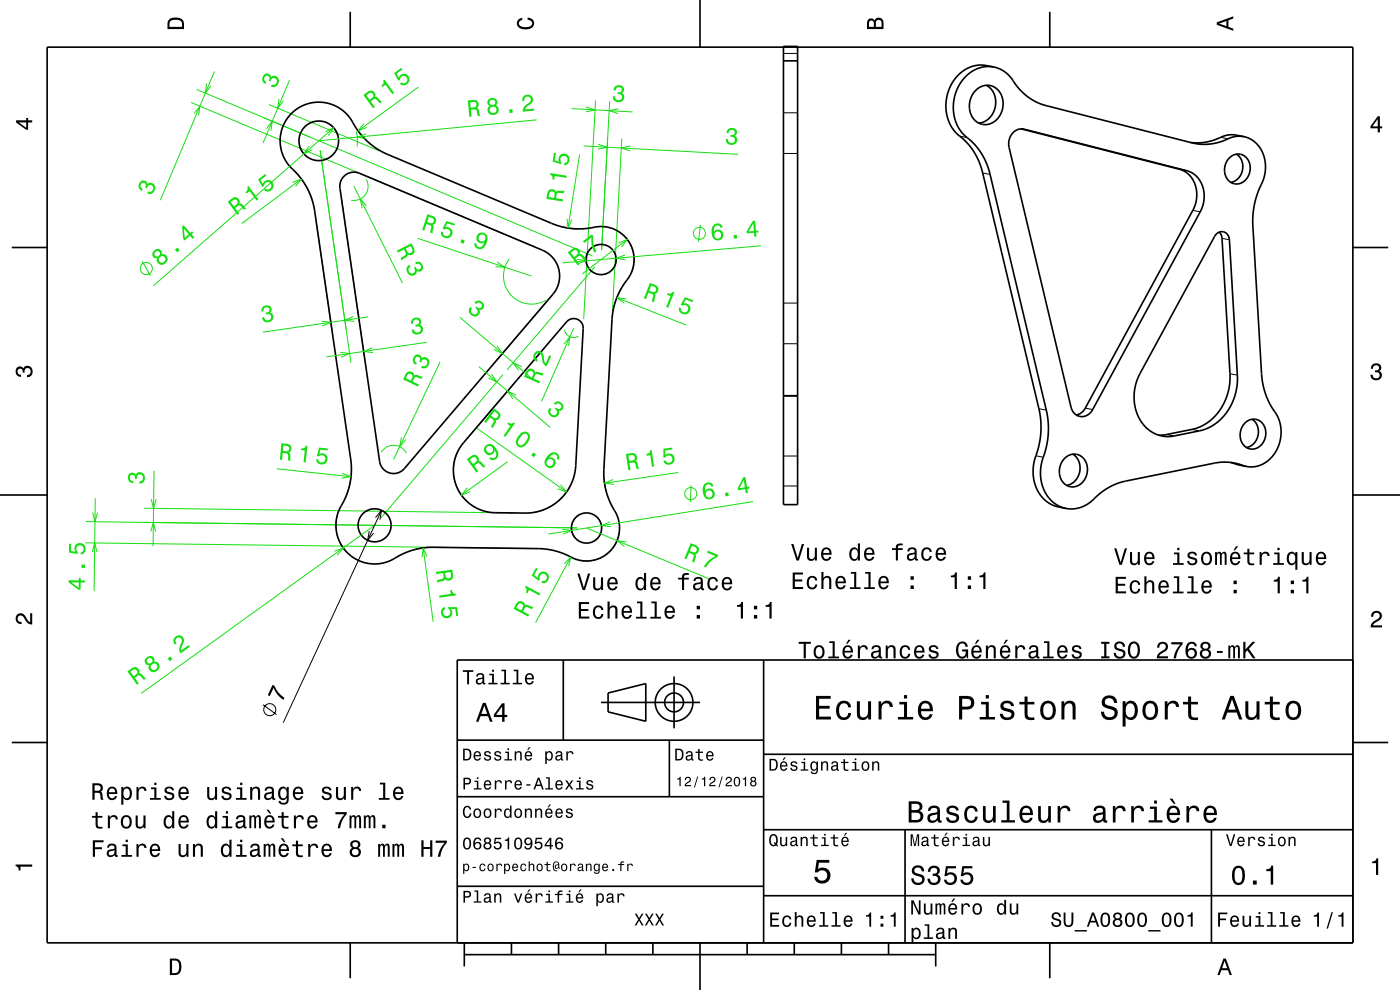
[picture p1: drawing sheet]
<svg xmlns="http://www.w3.org/2000/svg" width="297mm" height="210mm" viewBox="0 0 297 210" stroke-linecap="round" stroke-linejoin="round" font-family="sans-serif">
<g fill="none" stroke="#16de12" stroke-width=".21">
<path d="M41.7 19l84 35.3M40.6 21.7l72.6 30.6M55.9 24.9l9.9 4.2M57.1 22.2l23.3 9.8M62.6 36.4l1.3 1.5 1 1.5 .8 1.6 .6 1.8M63.5 30.9l.7 1.3 .9 1M67.9 31.8l6.6 45.2M70.1 26.5l1 1 .6 1.4M75.6 27.9l.2 1.7-.1 1.5M75.9 27.7l1.3 1.6M77.7 38.1a3 3 0 0 1-.2 3.2 3 3 0 0 1-3 1.2M126.3 21.3l-2.5 46.4"/>
<path d="M129.3 21.5l-1.7 31.6M131.9 29.4l-2 36.4M67 46.8l3.5 23.5M72.4 41.9l5 34.6M108.1 54.9a5.9 5.9 0 0 0 .2 7.6 5.9 5.9 0 0 0 7.5 1.2M118.9 48l1.7 .4 1.9 .1M126.2 56.6l-18.6 21.9M127.6 51.9a3.2 3.2 0 0 0-3 1.8 3.2 3.2 0 0 0 .5 3.4M129.9 53a3.2 3.2 0 0 1 .5 3.4 3.2 3.2 0 0 1-2.9 1.9M131.6 49.4a7 7 0 0 1 2.4 8.3M106.7 79.5l-25.9 30.4M116 63.9l-10.7 12.6"/>
<path d="M119.7 69.9a2.01 2.01 0 0 0 3 1.4M131.9 61l-1 2-.7 2.1M74.5 99.1l-.2 3.2-1 3.1M80.9 96a3 3 0 0 1 5.3 .1M97.2 95.6a9 9 0 0 0 2 10.9M109 81.4l-9.4 11M18.1 115.2l94.1 1.1M18.1 110.7l104.3 1.3M30.6 107.8l78.8 1M71.6 109.1a8.2 8.2 0 0 0 2.6 8.6M90 116.2l-2.2 .4M119.3 117.3h.1"/>
<path d="M121.2 102.6a10.6 10.6 0 0 1-7.8 6.1M123.1 109.1a3.2 3.2 0 0 0-.9 5.2M126.7 109.7a3.2 3.2 0 0 1-.9 5.2M128.1 101.5l.6 3M131.4 112.8a7 7 0 0 1-8.4 6.1"/>
</g>
<g fill="none" stroke="#000" stroke-width=".21">
<path d="M166.2 11.3h3M166.2 32.6h3M166.2 23.9h3M203.6 28.9l1.6 .3M208.5 36.7l1.5 .3M217 27.4h.2M250.2 35.9l1.6 .3M259 29.1l1.5 .3M253.1 44.6l1.5 .3M259.2 50.6l1.6 .3M166.2 72.9h3M166.2 64.3h3"/>
<path d="M260.9 79.3l1.6 .3M166.2 96.7h3M166.2 84h3M219.8 96.7l1.5 .3M220.4 86.7l1.6 .3M230.2 86.6l1.6 .3M247.5 92.2l1.6 .3M252.9 91.1l1.5 .3M262.1 98.4l1.5 .3M166.2 103.1h3"/>
</g>
<g fill="none" stroke="#000" stroke-width=".35">
<path d="M10 10h277v190h-277zM74.3 2.5v7.5M148.5 0v10M166.2 9.8h3v97.2h-3zM166.2 12.9h3M207 19.1a3.3 3.3 0 0 1 3.7-.7 3.3 3.3 0 0 1 2.1 3.2 4.1 4.1 0 0 1-4.7 4.7 4.4 4.4 0 0 1-1.2-7zM209.2 18.1a4.4 4.4 0 0 1 1.9 4.5 4.4 4.4 0 0 1-3.5 3.5M210.8 14.2a7.6 7.6 0 0 0-8.3 6.3 8.6 8.6 0 0 0 3.6 9.5l1.3 1.3 1 1.5 .9 1.9 .6 1.8 12.1 50.5 .4 2.4v2.2l-.2 2.3-.6 2.1a8.8 8.8 0 0 0 2.4 11l1.2 .6 .9 .2M210.8 14.2a7.1 7.1 0 0 1 4.8 3.9l1.3 1.5 1.6 1.2 1.4 .9 1.8 .7 31.7 8 3 .2 1.4-.2 1.7-.5a6.6 6.6 0 0 1 4.4-.9M210.8 14.2l-1.6-.3a7.6 7.6 0 0 0-8.3 6.3 8.6 8.6 0 0 0 3.7 9.5l1.2 1.3 1 1.5 .9 1.7 .6 1.8 12.1 50.7 .4 2.4v2.2l-.3 2.5-.4 1.9a8.8 8.8 0 0 0 2.4 11l1.3 .6 2.3 .5M222.7 2.5v7.5M61.7 24.2a8.3 8.3 0 0 1 13.7 2.7l1.5 2 1.6 1.5 1.6 1.2 2 1.1 35.6 15 3.4 .8 1.8 .1 2-.2a7.3 7.3 0 0 1 9 3.7 7.3 7.3 0 0 1-1.5 8.1l-1 1.7-.8 2.1-.5 1.7-.3 2.1-1.7 32.2 .1 2 .3 1.8 .5 1.6 .8 1.9a7.3 7.3 0 0 1-.2 9.4 7.2 7.2 0 0 1-9.4 1l-2.6-.9-2.7-.4-23.2-.3-2 .1-1.9 .4-1.9 .7-1.6 .8a8.3 8.3 0 0 1-10.7-1 8.3 8.3 0 0 1-.7-10.7l.9-2.1 .5-2.2 .2-2.2v-2l-7.8-53.4-.5-2.1-.8-2.1-1.3-2.2-1.5-1.7a8.3 8.3 0 0 1-.9-12.2z"/>
<path d="M73 37.4a3 3 0 0 1 3.3-.6l38.8 16.3a6 6 0 0 1 2.2 9.3l-31.5 37a3 3 0 0 1-3.1 .9 3 3 0 0 1-2.2-2.4l-8.4-58a2.99 2.99 0 0 1 .9-2.5zM214.9 28.1l.6-.4a2.3 2.3 0 0 1 1.7-.3l34.6 8.8a5.9 5.9 0 0 1 3 8.3l-23 42.4a2.4 2.4 0 0 1-2.5 1.5 2.4 2.4 0 0 1-2.1-2l-13.1-55.1v-1.7zM216.6 27.3l33.6 8.6a5.9 5.9 0 0 1 3.1 8.3l-23.1 42.4-.9 1-1 .4M260.7 33.6a2.59 2.59 0 0 1 3.1-.7 2.59 2.59 0 0 1 1.4 2.8 2.95 2.95 0 0 1-4 3 3.4 3.4 0 0 1-.5-5.1zM262.3 32.7a3.4 3.4 0 0 1 1.3 3.4 3.4 3.4 0 0 1-2.5 2.6M263.9 29l-1.6-.3a7.1 7.1 0 0 0-4.6 1l-2.6 .5h-2.5M263.9 29a6.6 6.6 0 0 1 4.3 8.4l-1.4 3.5-.6 1.9-.3 2.2-.1 2.5 1.9 32.5 .8 3.5 1.3 3a7.8 7.8 0 0 1-2.8 12.3l-1.3 .2h-1.3M2.5 52.5h7.5M258.1 49.6a1.61 1.61 0 0 1 1.8-.3 1.61 1.61 0 0 1 .9 1.6l1.7 28.7a11.2 11.2 0 0 1-7.8 11.7l-5.6 1.2a7.2 7.2 0 0 1-8.3-6.3 10.5 10.5 0 0 1 1.1-7zM258.7 49.2l.4 .7 .1 .7 1.7 28.9a11.1 11.1 0 0 1-8 11.6l-5.7 1.1-1.5 .1M287 52.5h7.5M120.2 68.3a2.01 2.01 0 0 1 2.3-.6 2.01 2.01 0 0 1 1.2 2l-1.6 29.1a10.6 10.6 0 0 1-10.7 10h-6.3a9 9 0 0 1-8.1-5.3 9 9 0 0 1 1.3-9.6z"/>
<path d="M166.2 83.9h3M225.8 97.3a2.83 2.83 0 0 1 3.3-.7 2.83 2.83 0 0 1 1.6 3 3.3 3.3 0 0 1-4.3 3.4 3.7 3.7 0 0 1-.6-5.7zM227.6 96.3a3.7 3.7 0 0 1 1.5 3.8 3.7 3.7 0 0 1-2.8 2.9M261.1 98.1l3.3 .9M264.2 89.6a2.58 2.58 0 0 1 3-.4 2.58 2.58 0 0 1 1.3 2.7 2.95 2.95 0 0 1-4 3.1 3.4 3.4 0 0 1-.3-5.4zM264.4 99l-3.3-.9-1.7-.1-1.8 .2-19.7 4.1-2.8 1.2-2.4 1.7a7 7 0 0 1-6.6 2.6M265.6 88.9a3.4 3.4 0 0 1 1.3 3.4 3.4 3.4 0 0 1-2.5 2.6M0 105h10M287 105h10M119.5 140v17M162 140v60M287 140h-190v60"/>
<path d="M2.5 157.5h7.5M97 157h65M127.5 149h21M129 147l8-2v8l-8-2zM142 157v12M143 143.5v11M287 157.5h7.5M97 169h65M162 176h125M162 160h125M192 176v24M257 176v24"/>
<path d="M97 188h65M162 190h125M74.3 200v7.5M98.5 202.5h100M98.5 200v5M108.5 200v2.5M118.5 200v2.5M128.5 200v2.5M138.5 200v2.5M148.5 200v10M158.5 200v2.5M168.5 200v2.5"/>
<path d="M178.5 200v2.5M188.5 200v2.5M198.5 200v5M222.7 200v7.5"/>
<circle cx="67.6" cy="29.9" r="4.2"/>
<circle cx="127.5" cy="55.1" r="3.2"/>
<circle cx="79.5" cy="111.4" r="3.5"/>
<circle cx="124.4" cy="112" r="3.2"/>
<circle cx="143" cy="149" r="2"/>
<circle cx="143" cy="149" r="4"/>
</g>
<g fill="#000">
<path d="M36 4a2.18 2.18 0 0 0-.5 2.2h3.5v-1.2a1.43 1.43 0 0 0-1.7-1.3zM36.3 4.4a2.15 2.15 0 0 1 2.2 .3l.1 1h-2.6v-1z" fill-rule="evenodd"/>
<path d="M109.9 4.2l.9-.4v.4a.7 .7 0 0 0-.7 .5 .7 .7 0 0 0 .3 .8 1.7 1.7 0 0 0 2.5-.5 .9 .9 0 0 0-1-.8v-.5a1.24 1.24 0 0 1 1.4 1.1 1.24 1.24 0 0 1-1 1.4 2.22 2.22 0 0 1-2.5-.7l-.2-.5z" fill-rule="evenodd"/>
<path d="M184.2 4.2l-.3 .7v1.3h3.5v-1.3a.98 .98 0 0 0-.7-1.1 .98 .98 0 0 0-1.2 .6 .84 .84 0 0 0-1.3-.2zM184.5 4.5a.54 .54 0 0 1 .6-.1 .54 .54 0 0 1 .3 .6v.7h-1zM185.9 4.4a.62 .62 0 0 1 .8-.1 .62 .62 0 0 1 .3 .6v.8h-1.2z" fill-rule="evenodd"/>
<path d="M258.1 4.7v.6l3.5 1.2v-.4l-1-.4v-1.4l1-.4v-.4zM258.6 5l1.6-.5v1z" fill-rule="evenodd"/>
<path d="M3.4 25.5v.5l2.1 1.5h.5v-1.5h.8v-.5h-.8v-.5h-.4v.5zM4 26h1.6v1.1z" fill-rule="evenodd"/>
<path d="M292.3 24.7l-1.6 2.1v.4h1.6v.9h.4v-.9h.5v-.4h-.5v-2.1zM292.3 25.2v1.6h-1.1z" fill-rule="evenodd"/>
<path d="M291.1 77.4a1.08 1.08 0 0 1 1.4-.2 1.08 1.08 0 0 1 .4 1.2l-.3 .3a1.06 1.06 0 0 1 .5 1.3 1.06 1.06 0 0 1-1.2 .7 1.1 1.1 0 0 1-1.2-1.2h.5a.71 .71 0 0 0 1 .8 .71 .71 0 0 0 .1-1.3h-.6v-.4a.61 .61 0 0 0 .8-.3 .61 .61 0 0 0-.2-.8 .61 .61 0 0 0-.9 .2l-.1 .5h-.5z" fill-rule="evenodd"/>
<path d="M3.6 78a.86 .86 0 0 1 1.4 .2 1.06 1.06 0 0 1 1.2-.6 1.06 1.06 0 0 1 .7 1.2 1.1 1.1 0 0 1-1.2 1.2v-.4a.71 .71 0 0 0 .8-1 .71 .71 0 0 0-1.3-.1v.6h-.4a.61 .61 0 0 0-.3-.8 .61 .61 0 0 0-.8 .2 .61 .61 0 0 0 .2 .8l.6 .2v.4a1.15 1.15 0 0 1-1.2-.6 1.15 1.15 0 0 1 .3-1.3z" fill-rule="evenodd"/>
<path d="M236.4 116.3l1.1 3.5h.5l1.1-3.5h-.5l-.9 3-.9-3zM239.7 117.1v1.8a.89 .89 0 0 0 .6 1 .89 .89 0 0 0 1.1-.5v.4h.4v-2.7h-.4v1.6a.65 .65 0 0 1-.4 .7 .65 .65 0 0 1-.8-.3v-2zM243 117.4a1.54 1.54 0 0 0 .8 2.5 1.06 1.06 0 0 0 1.1-.9h-.5l-.2 .4-.3 .1a.75 .75 0 0 1-.7-.9h1.7a1.17 1.17 0 0 0-.5-1.4 1.17 1.17 0 0 0-1.4 .2zM243.3 117.6a.66 .66 0 0 1 .8-.1 .66 .66 0 0 1 .4 .7h-1.3zM249.1 117.2v.4h.7v1.8h-1v.4h2.3v-.4h-.9v-2.2zM249.7 116.2v.5h.5v-.5zM252.2 117.2a.75 .75 0 0 0-.3 .9 .75 .75 0 0 0 .8 .5l.8 .3a.63 .63 0 0 1-.6 .7 .63 .63 0 0 1-.6-.6h-.5a1.07 1.07 0 0 0 1.2 .9 1.07 1.07 0 0 0 1-1.2l-.5-.4-1-.3a.54 .54 0 0 1 .4-.7 .54 .54 0 0 1 .6 .5h.4a1.03 1.03 0 0 0-.7-.8 1.03 1.03 0 0 0-1 .2zM255.1 117.4a1.53 1.53 0 0 0 .9 2.5 1.48 1.48 0 0 0 1.1-1.4 1.48 1.48 0 0 0-1.1-1.5l-.5 .1zM255.4 117.7a.67 .67 0 0 1 .7-.3 .67 .67 0 0 1 .5 .6 1.11 1.11 0 0 1-.6 1.5 1.17 1.17 0 0 1-.6-1.8zM257.8 117.1v2.7h.4v-1.8l.2-.6h.3l.1 .3v2.1h.4v-2.1l.4-.3 .2 .1v.4v1.9h.4v-1.9a.69 .69 0 0 0-.5-.9l-.6 .4-.1-.3-.4-.1-.4 .4v-.3zM262.2 115.9l-.5 .8h.3l.7-.8zM261.2 117.4a1.54 1.54 0 0 0 .8 2.5 1.06 1.06 0 0 0 1.1-.9h-.4l-.3 .4-.3 .1a.76 .76 0 0 1-.7-.9h1.7a1.17 1.17 0 0 0-.4-1.4 1.17 1.17 0 0 0-1.5 .2zM261.6 117.6a.66 .66 0 0 1 .8-.1 .66 .66 0 0 1 .3 .7h-1.3zM264.6 116.4v.8h-.8v.4h.8v1.8a1.05 1.05 0 0 0 1.5 .5v-.4l-.9-.1-.1-.5v-1.3h1v-.4h-1v-.8zM267.2 117.1v2.7h.5v-1.5a.66 .66 0 0 1 .3-.8 .66 .66 0 0 1 .9 .2v.3h.4a.89 .89 0 0 0-.7-1 .89 .89 0 0 0-1 .6v-.5zM270.3 117.2v.4h.7v1.8h-.9v.4h2.3v-.4h-1v-2.2zM271 116.2v.5h.5v-.5zM273.3 117.4a1.57 1.57 0 0 0 .7 2.5l.5-.1 .3-.4v1.5h.4v-3.8h-.4v.4l-.2-.2a.87 .87 0 0 0-1.3 .1zM273.6 117.7a.62 .62 0 0 1 .7-.3 .62 .62 0 0 1 .4 .6 1.11 1.11 0 0 1-.6 1.5 1.19 1.19 0 0 1-.5-1.8zM276.1 117.1v1.8a.89 .89 0 0 0 .7 1 .89 .89 0 0 0 1-.5v.4h.4v-2.7h-.4v1.6a.64 .64 0 0 1-.4 .7 .64 .64 0 0 1-.8-.3v-2zM279.4 117.4a1.54 1.54 0 0 0 .8 2.5 1.05 1.05 0 0 0 1.1-.9h-.4l-.2 .4-.4 .1a.75 .75 0 0 1-.7-.9h1.8a1.16 1.16 0 0 0-.5-1.4 1.16 1.16 0 0 0-1.5 .2zM279.8 117.6a.66 .66 0 0 1 .8-.1 .66 .66 0 0 1 .3 .7h-1.3z" fill-rule="evenodd"/>
<path d="M3.6 130.4a1.22 1.22 0 0 1 2 .7l.4 .6 .4 .3v-1.9h.4v2.4a1.8 1.8 0 0 1-1.7-1.4 .71 .71 0 0 0-.9-.5 .71 .71 0 0 0-.5 .8 .71 .71 0 0 0 .9 .5v.5a1.18 1.18 0 0 1-1.2-.7 1.18 1.18 0 0 1 .2-1.3z" fill-rule="evenodd"/>
<path d="M236.7 122.4v3.5h2.2v-.5h-1.8v-1.1h1.6v-.5h-1.6v-1h1.8v-.4zM240 123.4a1.53 1.53 0 0 0 .8 2.6 1.06 1.06 0 0 0 1.1-1.1h-.4a.67 .67 0 0 1-.7 .7 .67 .67 0 0 1-.7-.6 1.12 1.12 0 0 1 .7-1.6 .6 .6 0 0 1 .7 .7h.4a1.09 1.09 0 0 0-.8-1 1.09 1.09 0 0 0-1.1 .3zM242.8 122.2v3.7h.4v-1.6a.63 .63 0 0 1 .4-.8 .63 .63 0 0 1 .8 .4v2h.5v-1.8a.88 .88 0 0 0-.6-1 .88 .88 0 0 0-1.1 .4v-1.3zM246 123.4a1.54 1.54 0 0 0 .8 2.6 1.06 1.06 0 0 0 1.1-.9h-.4l-.2 .3-.4 .2a.76 .76 0 0 1-.7-1h1.8a1.17 1.17 0 0 0-.5-1.3 1.17 1.17 0 0 0-1.5 .1zM246.4 123.7a.66 .66 0 0 1 .8-.2 .66 .66 0 0 1 .3 .8h-1.3zM249 122.2v.4h.7v2.9h-.9v.4h2.3v-.4h-.9v-3.3zM252.1 122.2v.4h.7v2.9h-1v.4h2.3v-.4h-.9v-3.3zM255.1 123.4a1.54 1.54 0 0 0 .8 2.6 1.06 1.06 0 0 0 1.1-.9h-.4l-.2 .3-.4 .2a.76 .76 0 0 1-.7-1h1.8a1.16 1.16 0 0 0-.5-1.3 1.16 1.16 0 0 0-1.5 .1zM255.5 123.7a.66 .66 0 0 1 .8-.2 .66 .66 0 0 1 .3 .8h-1.3zM261.7 125.1v.8h.7v-.8zM261.7 123.2v.7h.7v-.7z" fill-rule="evenodd"/>
<path d="M270.2 123v.4h.8v2.5h.5v-3.6h-.3a.77 .77 0 0 1-1 .7zM273.8 125.1v.8h.7v-.8zM273.8 123.2v.7h.7v-.7zM276.3 123v.4h.8v2.5h.5v-3.6h-.4a.77 .77 0 0 1-.9 .7z" fill-rule="evenodd"/>
<path d="M291.2 129.9a1.18 1.18 0 0 1 1.9 .3 1.18 1.18 0 0 1-1 1.7l-.5 .3-.3 .5h1.9v.4h-2.4a1.8 1.8 0 0 1 1.4-1.8 .71 .71 0 0 0 .5-.8 .71 .71 0 0 0-.9-.5 .71 .71 0 0 0-.5 .8h-.4z" fill-rule="evenodd"/>
<path d="M98.2 158.8v2.5h.9a1.37 1.37 0 0 0 .7-2.2 1.56 1.56 0 0 0-1.6-.3zM98.6 159.1a.98 .98 0 0 1 1.1 .7 .98 .98 0 0 1-.6 1.2h-.5zM100.7 159.6a1.04 1.04 0 0 0-.2 1.2 1.04 1.04 0 0 0 1 .5l.5-.5h-.3l-.4 .3a.54 .54 0 0 1-.5-.7h1.3a.83 .83 0 0 0-.4-.9 .83 .83 0 0 0-1 .1zM100.9 159.7l.2-.1a.47 .47 0 0 1 .5 .1 .47 .47 0 0 1 .1 .5h-.9zM102.9 159.5l-.2 .1a.69 .69 0 0 0 .9 .9l.2 .1a.43 .43 0 0 1-.4 .5 .43 .43 0 0 1-.4-.4h-.3a.74 .74 0 0 0 .9 .7 .74 .74 0 0 0 .5-1l-1-.4a.38 .38 0 0 1 .3-.5 .38 .38 0 0 1 .4 .4h.3a.78 .78 0 0 0-1.2-.4zM105.1 159.5l-.2 .1a.69 .69 0 0 0 .9 .9l.2 .1a.43 .43 0 0 1-.4 .5 .43 .43 0 0 1-.5-.4h-.3a.74 .74 0 0 0 .9 .7 .74 .74 0 0 0 .5-1l-.9-.4a.38 .38 0 0 1 .3-.5 .38 .38 0 0 1 .4 .4h.3a.77 .77 0 0 0-1.2-.4zM107.2 159.4v.3h.5v1.3h-.7v.3h1.6v-.3h-.6v-1.6zM107.7 158.7v.4h.3v-.4zM109.2 159.4v1.9h.3v-1.1a.45 .45 0 0 1 .4-.6 .45 .45 0 0 1 .5 .5v1.2h.3v-1.3a.63 .63 0 0 0-.5-.7 .63 .63 0 0 0-.7 .4v-.3zM112.2 158.5l-.4 .6h.3l.5-.6zM111.5 159.6a1.04 1.04 0 0 0-.2 1.2 1.04 1.04 0 0 0 1.1 .5l.5-.5h-.3l-.5 .3a.54 .54 0 0 1-.5-.7h1.3a.83 .83 0 0 0-.4-.9 .83 .83 0 0 0-1 .1zM111.8 159.7l.1-.1a.48 .48 0 0 1 .5 .1 .48 .48 0 0 1 .2 .5h-1zM115.7 159.4v2.7h.3v-1.1a.66 .66 0 0 0 .7 .4 .66 .66 0 0 0 .5-.6 .91 .91 0 0 0 0-1.1 .91 .91 0 0 0-1-.3l-.2 .3v-.3zM116.1 159.8a.45 .45 0 0 1 .5-.2 .45 .45 0 0 1 .3 .4 .65 .65 0 0 1 .1 .8 .65 .65 0 0 1-.7 .2 .98 .98 0 0 1-.2-1.2zM118.1 159.5l-.2 .4h.3a.39 .39 0 0 1 .4-.3 .39 .39 0 0 1 .3 .5h-.1a.65 .65 0 0 0-1 .4 .65 .65 0 0 0 .6 .9l.6-.3 .1 .2h.4v-.2l-.2-.1v-1.1a.72 .72 0 0 0-.5-.6 .72 .72 0 0 0-.7 .2zM118.2 160.6l.8-.3a.55 .55 0 0 1-.2 .7 .55 .55 0 0 1-.6 0zM120.1 159.4v1.9h.4v-1.1a.47 .47 0 0 1 .2-.6 .47 .47 0 0 1 .6 .2v.2h.4a.64 .64 0 0 0-.5-.7 .64 .64 0 0 0-.8 .4v-.3z" fill-rule="evenodd"/>
<path d="M98.2 142.2v.3h.9v2.7h.4v-2.7h.9v-.3zM101.3 143l-.3 .5h.4a.47 .47 0 0 1 .5-.4 .47 .47 0 0 1 .4 .6l-.2 .1a.84 .84 0 0 0-1 .2 .84 .84 0 0 0 0 1.1 .9 .9 0 0 0 1.3-.2l.1 .2 .5 .1v-.3l-.3-.1v-1.3a.87 .87 0 0 0-1.4-.5zM101.4 144.3l.9-.3a.66 .66 0 0 1-.1 .7 .66 .66 0 0 1-.8 .1zM103.8 142.9v.3h.6v1.6h-.8v.4h2v-.4h-.8v-1.9zM104.4 142.1v.4h.4v-.4zM106.4 142.1v.3h.6v2.4h-.8v.4h1.9v-.4h-.7v-2.7zM109 142.1v.3h.6v2.4h-.8v.4h1.9v-.4h-.7v-2.7zM111.6 143.1a1.32 1.32 0 0 0 .7 2.1 .9 .9 0 0 0 .9-.7h-.3l-.2 .3-.4 .1a.65 .65 0 0 1-.6-.8h1.6a1 1 0 0 0-.4-1.2 1 1 0 0 0-1.3 .2zM111.9 143.3a.57 .57 0 0 1 .7-.1 .57 .57 0 0 1 .3 .6h-1.2z" fill-rule="evenodd"/>
<path d="M102.4 149.1l-1.4 4h.5l.4-1.2h1.6l.4 1.2h.6l-1.5-4zM102.7 149.7l.7 1.7h-1.3zM106.5 149.2l-1.7 2.4v.5h1.7v1h.5v-1h.6v-.5h-.6v-2.4zM106.5 149.9v1.7h-1.3z" fill-rule="evenodd"/>
<path d="M143.2 158.8v2.5h.9a1.37 1.37 0 0 0 .7-2.2 1.56 1.56 0 0 0-1.6-.3zM143.6 159.1a.98 .98 0 0 1 1.1 .7 .98 .98 0 0 1-.6 1.2h-.5zM145.7 159.5l-.2 .4h.3a.39 .39 0 0 1 .5-.3 .39 .39 0 0 1 .3 .5h-.2a.65 .65 0 0 0-.9 .4 .65 .65 0 0 0 .5 .9l.7-.3v.2h.4v-.2l-.1-.1-.1-1.1a.73 .73 0 0 0-.4-.6 .73 .73 0 0 0-.8 .2zM145.8 160.6l.8-.3a.55 .55 0 0 1-.1 .7 .55 .55 0 0 1-.7 0zM148.1 158.9v.5h-.5v.3h.5v1.3a.75 .75 0 0 0 1 .4v-.3a.48 .48 0 0 1-.7-.3v-1.1h.7v-.3h-.7v-.5zM150 159.6a1.04 1.04 0 0 0-.2 1.2 1.04 1.04 0 0 0 1.1 .5l.5-.5h-.4l-.4 .3a.54 .54 0 0 1-.5-.7h1.3a.83 .83 0 0 0-.4-.9 .83 .83 0 0 0-1 .1zM150.3 159.7l.1-.1a.48 .48 0 0 1 .5 .1 .48 .48 0 0 1 .2 .5h-1z" fill-rule="evenodd"/>
<path d="M173.1 147.6v5h3.2v-.6h-2.5v-1.7h2.2v-.6h-2.2v-1.5h2.4v-.6zM177.8 149.2a2.59 2.59 0 0 0 .5 3.4 1.58 1.58 0 0 0 2.3-1.4h-.6a.95 .95 0 0 1-.9 1 .95 .95 0 0 1-1-.9 1.59 1.59 0 0 1 .9-2.1 .85 .85 0 0 1 .9 .8h.7a1.56 1.56 0 0 0-1.1-1.3 1.56 1.56 0 0 0-1.7 .5zM181.8 148.8v2.5a1.27 1.27 0 0 0 .9 1.4 1.27 1.27 0 0 0 1.5-.7v.6h.6v-3.8h-.6v2.2a.92 .92 0 0 1-.6 1.1 .92 .92 0 0 1-1.2-.4v-2.9zM186.4 148.8v3.8h.6v-2.2a.95 .95 0 0 1 .5-1.1 .95 .95 0 0 1 1.2 .3l.1 .4h.6a1.28 1.28 0 0 0-1-1.4 1.28 1.28 0 0 0-1.4 .8v-.6zM190.8 148.9v.5h1v2.7h-1.3v.5h3.2v-.5h-1.3v-3.2zM191.8 147.4v.8h.6v-.8zM195.1 149.2a2.62 2.62 0 0 0 .5 3.4 1.57 1.57 0 0 0 2.2-1.1h-.6l-.3 .5-.5 .2a1.08 1.08 0 0 1-1-1.3h2.5a1.66 1.66 0 0 0-.7-2 1.66 1.66 0 0 0-2.1 .3zM195.6 149.5a.94 .94 0 0 1 1.2-.2 .94 .94 0 0 1 .5 1h-1.9zM203.5 147.6v5h.6v-2.1h.8a1.47 1.47 0 0 0 1.8-1.2 1.47 1.47 0 0 0-1.5-1.7zM204.1 148.2a1.6 1.6 0 0 1 1.8 .5 .86 .86 0 0 1 0 .9 .86 .86 0 0 1-.9 .3h-.9zM208.1 148.9v.5h1v2.7h-1.3v.5h3.3v-.5h-1.3v-3.2zM209.1 147.4v.8h.7v-.8zM212.6 148.9a1.08 1.08 0 0 0-.3 1.2 1.08 1.08 0 0 0 1 .7l1.1 .4a.57 .57 0 0 1 .2 .6 .57 .57 0 0 1-.5 .4 .96 .96 0 0 1-1.4-.8h-.6a1.6 1.6 0 0 0 1.3 1.4 1.6 1.6 0 0 0 1.7-.8 1.13 1.13 0 0 0-1-1.6l-1.1-.3-.2-.4a.87 .87 0 0 1 .9-.5 .87 .87 0 0 1 .8 .6h.6a1.41 1.41 0 0 0-2.1-1.1zM217.4 147.8v1.1h-1.1v.5h1.1v2.6l.2 .4 .4 .3h1.4v-.5a.97 .97 0 0 1-1.4-.5v-2.3h1.4v-.5h-1.4v-1.1zM221.1 149.2a2.56 2.56 0 0 0 .5 3.4 1.72 1.72 0 0 0 1.8-.2 1.72 1.72 0 0 0 .6-1.7 1.7 1.7 0 0 0-.9-1.9 1.7 1.7 0 0 0-2 .4zM221.6 149.6a.96 .96 0 0 1 1-.4 .96 .96 0 0 1 .7 .8 1.59 1.59 0 0 1-1 2.2 1.19 1.19 0 0 1-1-1.5zM225.2 148.8v3.8h.6v-2.2a.97 .97 0 0 1 .5-1.1 .97 .97 0 0 1 1.1 .2l.1 .7v2.4h.7v-2.5a1.27 1.27 0 0 0-.9-1.4 1.27 1.27 0 0 0-1.5 .6v-.5zM234.1 147.9a1.38 1.38 0 0 0-.3 1.5 1.38 1.38 0 0 0 1.3 .9 1.25 1.25 0 0 1 1.4 .9 1.15 1.15 0 0 1-1.3 .9 1.15 1.15 0 0 1-1-1.1h-.7a1.8 1.8 0 0 0 1.7 1.8 1.8 1.8 0 0 0 1.9-1.6 1.46 1.46 0 0 0-1.5-1.4l-.6-.2a.83 .83 0 0 1-.5-1.1 .83 .83 0 0 1 1.2-.3l.5 .5 .1 .4h.7a1.67 1.67 0 0 0-1-1.6 1.67 1.67 0 0 0-1.9 .4zM238.2 148.8v5.3h.6v-2.1a1.32 1.32 0 0 0 1.4 .7 1.32 1.32 0 0 0 1.1-1.1 2.43 2.43 0 0 0-.8-2.8 1.21 1.21 0 0 0-1.7 .5v-.5zM239.1 149.6a.9 .9 0 0 1 .9-.4 .9 .9 0 0 1 .7 .8 1.61 1.61 0 0 1-.9 2.2 1.18 1.18 0 0 1-1-1.5zM242.8 149.2a2.56 2.56 0 0 0 .5 3.4 1.72 1.72 0 0 0 1.8-.2 1.72 1.72 0 0 0 .6-1.7 1.7 1.7 0 0 0-.9-1.9 1.7 1.7 0 0 0-2 .4zM243.3 149.6a.96 .96 0 0 1 1-.4 .96 .96 0 0 1 .7 .8 1.59 1.59 0 0 1-1 2.2 1.19 1.19 0 0 1-1-1.5zM247.1 148.8v3.8h.6v-2.2a.95 .95 0 0 1 .5-1.1 .95 .95 0 0 1 1.2 .3l.1 .4h.6a1.28 1.28 0 0 0-1-1.4 1.28 1.28 0 0 0-1.4 .8v-.6zM252 147.8v1.1h-1v.5h1l.1 2.6 .2 .4 .4 .3h1.4v-.5a.97 .97 0 0 1-1.4-.5v-2.3h1.4v-.5h-1.4v-1.1zM261 147.6l-1.8 5h.6l.6-1.4h2l.5 1.4h.7l-1.9-5zM261.4 148.3l.7 2.2h-1.5zM264.2 148.8v2.5a1.27 1.27 0 0 0 .9 1.4 1.27 1.27 0 0 0 1.5-.7v.6h.6v-3.8h-.6v2.2a.92 .92 0 0 1-.6 1.1 .92 .92 0 0 1-1.1-.4l-.1-2.9zM269.4 147.8v1.1h-1.1v.5h1.1v2.6l.2 .4 .4 .3 .7 .1 .8-.1v-.5a.97 .97 0 0 1-1.4-.5l-.1-2.3h1.5v-.5h-1.5v-1.1zM273.1 149.2a2.56 2.56 0 0 0 .6 3.4 1.72 1.72 0 0 0 1.8-.2 1.72 1.72 0 0 0 .6-1.7 1.7 1.7 0 0 0-.9-1.9 1.7 1.7 0 0 0-2.1 .4zM273.6 149.6a.96 .96 0 0 1 1-.4 .96 .96 0 0 1 .7 .8 1.59 1.59 0 0 1-.9 2.2 1.19 1.19 0 0 1-1.1-1.5z" fill-rule="evenodd"/>
<path d="M98.4 178a1.44 1.44 0 0 0 .7 2.2 1.45 1.45 0 0 0 .6-2.2 .79 .79 0 0 0-1.3 0zM98.8 178h.5a1.69 1.69 0 0 1 0 1.9h-.5a1.71 1.71 0 0 1 0-1.9zM100.8 177.8a1.72 1.72 0 0 0 .1 2.3 .83 .83 0 0 0 1.1-.2 .83 .83 0 0 0-.1-1.1 .83 .83 0 0 0-1.2 0 .74 .74 0 0 1 .6-.9l.3 .1 .2 .3h.3a.8 .8 0 0 0-.5-.6 .8 .8 0 0 0-.8 .1zM100.7 179.4a.55 .55 0 0 1 1.1 0 .55 .55 0 0 1-1.1 0zM102.9 177.8l-.2 .2a.57 .57 0 0 0 .3 .8 .78 .78 0 0 0-.2 1.2 .78 .78 0 0 0 1.2 0 .78 .78 0 0 0-.1-1.2 .68 .68 0 0 0 .2-1 .68 .68 0 0 0-1-.1zM102.9 179.5a.51 .51 0 0 1 1 0 .51 .51 0 0 1-1 0zM103 178.3a.42 .42 0 0 1 .8 0 .42 .42 0 0 1-.8 0zM105 177.7l-.2 1.3h.3a.57 .57 0 0 1 .8-.1 .57 .57 0 0 1 0 .9 .57 .57 0 0 1-.9-.3h-.3a.86 .86 0 0 0 1.1 .8 .86 .86 0 0 0 .6-1.2 .86 .86 0 0 0-1.3-.4l.1-.7h1.1v-.3zM107.1 178.1v.3h.6v1.8h.3v-2.6h-.2a.55 .55 0 0 1-.7 .5zM109.3 178a1.44 1.44 0 0 0 .6 2.2 1.45 1.45 0 0 0 .7-2.2 .79 .79 0 0 0-1.3 0zM109.7 178h.5a1.69 1.69 0 0 1 0 1.9h-.5a1.69 1.69 0 0 1 0-1.9zM111.4 177.9a.82 .82 0 0 0 0 1.2 .82 .82 0 0 0 1.2-.1 .73 .73 0 0 1-.6 .9l-.3-.1-.1-.3h-.4a.88 .88 0 0 0 1.1 .7 .88 .88 0 0 0 .6-1.1 1.01 1.01 0 0 0-.2-1.2 1.01 1.01 0 0 0-1.3 0zM111.6 178.5a.53 .53 0 0 1 1 0 .53 .53 0 0 1-1 0zM113.6 177.7l-.2 1.3h.3a.57 .57 0 0 1 .9-.1 .57 .57 0 0 1 0 .9 .57 .57 0 0 1-.9-.3h-.3a.86 .86 0 0 0 1 .7 .86 .86 0 0 0 .6-1.1 .86 .86 0 0 0-1.2-.4l.1-.7h1.1v-.3zM116.6 177.7l-1.1 1.5v.3h1.1v.7h.4v-.7h.3v-.3h-.3v-1.5zM116.6 178.1v1.1h-.8zM118.1 177.8a1.71 1.71 0 0 0 .1 2.3 .83 .83 0 0 0 1.1-.2 .83 .83 0 0 0-.1-1.1 .83 .83 0 0 0-1.1 0 .74 .74 0 0 1 .6-.9l.3 .1 .1 .3h.4a.79 .79 0 0 0-.6-.6 .79 .79 0 0 0-.8 .1zM118.1 179.4a.53 .53 0 0 1 1 0 .53 .53 0 0 1-1 0z" fill-rule="evenodd"/>
<path d="M98.3 165v2.5h.4v-1.1a.96 .96 0 0 0 1.2-.7 .66 .66 0 0 0-.7-.7zM98.7 165.3h.4a.43 .43 0 0 1 .5 .4 .43 .43 0 0 1-.5 .4h-.4zM100.7 165.6v.3h.5v1.3h-.7v.3h1.6v-.3h-.6v-1.6zM101.2 164.9v.3h.3v-.3zM102.8 165.7a1.04 1.04 0 0 0-.1 1.2 1.04 1.04 0 0 0 1 .6l.5-.6h-.3l-.5 .4a.54 .54 0 0 1-.4-.7h1.2a.83 .83 0 0 0-.3-1 .83 .83 0 0 0-1.1 .1zM103.1 165.9l.1-.1a.47 .47 0 0 1 .5 .1 .47 .47 0 0 1 .2 .4h-.9zM105 165.5v2h.3v-1.1a.47 .47 0 0 1 .2-.6 .47 .47 0 0 1 .6 .2l.1 .1h.3a.64 .64 0 0 0-.5-.6 .64 .64 0 0 0-.7 .4v-.4zM107.1 165.5v2h.3v-1.1a.47 .47 0 0 1 .3-.6 .47 .47 0 0 1 .6 .2v.1h.3a.64 .64 0 0 0-.4-.6 .64 .64 0 0 0-.8 .4v-.4zM109.3 165.7a1.04 1.04 0 0 0-.1 1.2 1.04 1.04 0 0 0 1 .6l.5-.6h-.3l-.4 .4a.54 .54 0 0 1-.5-.7h1.2a.83 .83 0 0 0-.3-1 .83 .83 0 0 0-1.1 .1zM109.6 165.9l.1-.1a.47 .47 0 0 1 .5 .1 .47 .47 0 0 1 .2 .4h-.9zM111.7 166.4v.2h.8v-.2zM114.1 165l-.9 2.5h.3l.3-.8h1l.2 .8h.4l-1-2.5zM114.3 165.3l.3 1.1h-.7zM115.8 164.9v.2h.5v2.1h-.6v.3h1.6v-.3h-.7v-2.3zM118 165.7a1.04 1.04 0 0 0-.2 1.2 1.04 1.04 0 0 0 1.1 .6l.5-.6h-.3l-.5 .4a.54 .54 0 0 1-.5-.7h1.3a.83 .83 0 0 0-.3-1 .83 .83 0 0 0-1.1 .1zM118.3 165.9l.1-.1a.47 .47 0 0 1 .5 .1 .47 .47 0 0 1 .2 .4h-1zM119.9 165.5l.7 1-.7 1h.4l.5-.8 .5 .8h.3l-.6-1 .6-1h-.4l-.4 .7-.5-.7zM122.3 165.6v.3h.5v1.3h-.6v.3h1.6v-.3h-.6v-1.6zM122.8 164.9v.3h.4v-.3zM124.6 165.6l-.2 .2a.68 .68 0 0 0 .9 .9l.2 .1a.43 .43 0 0 1-.4 .5 .43 .43 0 0 1-.5-.4h-.3a.74 .74 0 0 0 1 .7 .74 .74 0 0 0 .4-1.1l-.9-.3a.38 .38 0 0 1 .3-.5 .38 .38 0 0 1 .4 .4l.3-.1a.78 .78 0 0 0-1.2-.4z" fill-rule="evenodd"/>
<path d="M98.4 171.2a1.45 1.45 0 0 0 .7 2.3 .94 .94 0 0 0 .9-1h-.3a.59 .59 0 0 1-.8 .7 1.31 1.31 0 0 1 .2-2l.3 .1 .2 .4h.4a.85 .85 0 0 0-.6-.8 .85 .85 0 0 0-1 .3zM100.6 171.7a1.04 1.04 0 0 0-.1 1.3 1.04 1.04 0 0 0 1.1 .5 1.04 1.04 0 0 0 .5-1.3 1.04 1.04 0 0 0-1.2-.7zM100.9 171.9a.48 .48 0 0 1 .5-.1 .48 .48 0 0 1 .3 .4 .66 .66 0 0 1 0 .7 .66 .66 0 0 1-.7 .3 .98 .98 0 0 1-.1-1.3zM102.8 171.7a1.04 1.04 0 0 0-.2 1.3 1.04 1.04 0 0 0 1.2 .5 1.04 1.04 0 0 0 .5-1.3 1.04 1.04 0 0 0-1.2-.7zM103 171.9a.48 .48 0 0 1 .5-.1 .48 .48 0 0 1 .4 .4 .66 .66 0 0 1 0 .7 .66 .66 0 0 1-.7 .3 .97 .97 0 0 1-.2-1.3zM105 171.5v2h.3v-1.1a.47 .47 0 0 1 .2-.6 .47 .47 0 0 1 .6 .2l.1 .1h.3a.64 .64 0 0 0-.5-.6 .64 .64 0 0 0-.7 .4v-.4zM107.1 171.7a1.06 1.06 0 0 0-.2 1.2 1.06 1.06 0 0 0 .9 .6l.4-.3v.3h.3v-2.6h-.3v.9a.63 .63 0 0 0-1.1-.1zM107.4 171.9a.44 .44 0 0 1 .4-.1 .44 .44 0 0 1 .4 .4 .65 .65 0 0 1 0 .7 .65 .65 0 0 1-.7 .3l-.2-.4zM109.3 171.7a1.04 1.04 0 0 0-.1 1.3 1.04 1.04 0 0 0 1.1 .5 1.04 1.04 0 0 0 .5-1.3 1.04 1.04 0 0 0-1.2-.7zM109.5 171.9a.48 .48 0 0 1 .6-.1 .48 .48 0 0 1 .3 .4 .66 .66 0 0 1 0 .7 .66 .66 0 0 1-.7 .3 .98 .98 0 0 1-.2-1.3zM111.4 171.5v2h.3v-1.1a.45 .45 0 0 1 .3-.7 .45 .45 0 0 1 .5 .6v1.2h.4v-1.3a.63 .63 0 0 0-.5-.7 .63 .63 0 0 0-.7 .3v-.3zM113.5 171.5v2h.3v-1.1a.45 .45 0 0 1 .3-.6 .45 .45 0 0 1 .6 .2v1.5h.3v-1.3a.63 .63 0 0 0-.4-.7 .63 .63 0 0 0-.8 .3v-.3zM116.5 170.7l-.3 .6h.2l.5-.6zM115.9 171.7a1.04 1.04 0 0 0-.2 1.2 1.04 1.04 0 0 0 1 .6l.5-.6h-.3l-.4 .4a.54 .54 0 0 1-.5-.7h1.2a.83 .83 0 0 0-.3-1 .83 .83 0 0 0-1 .1zM116.1 171.9l.2-.1a.47 .47 0 0 1 .4 .1 .47 .47 0 0 1 .2 .4h-.9zM118 171.7a1.04 1.04 0 0 0-.2 1.2 1.04 1.04 0 0 0 1.1 .6l.5-.6h-.3l-.5 .4a.53 .53 0 0 1-.5-.7h1.3a.83 .83 0 0 0-.3-1 .83 .83 0 0 0-1.1 .1zM118.3 171.9l.1-.1a.47 .47 0 0 1 .5 .1 .47 .47 0 0 1 .2 .4h-1zM120.2 171.6l-.1 .2a.69 .69 0 0 0 .8 .9l.3 .1a.43 .43 0 0 1-.4 .5 .43 .43 0 0 1-.5-.4h-.3a.74 .74 0 0 0 .9 .7 .74 .74 0 0 0 .5-1.1l-1-.3a.38 .38 0 0 1 .3-.5 .38 .38 0 0 1 .5 .3h.3a.77 .77 0 0 0-1.3-.4z" fill-rule="evenodd"/>
<path d="M143.7 165.1v.3h.4v1.4h.3v-2zM145.5 164.9l-.2 .6h.2a.4 .4 0 0 1 .3-.5 .4 .4 0 0 1 .5 .3 .4 .4 0 0 1-.3 .5l-.1 .1a.93 .93 0 0 0-.7 .9h1.4v-.3h-1.1l.5-.4a.67 .67 0 0 0 .5-1 .67 .67 0 0 0-1-.2zM147.9 164.7l-.7 2.3h.2l.7-2.3zM148.9 165.1v.3h.4v1.4h.3v-2zM150.7 164.9l-.2 .6h.2a.4 .4 0 0 1 .3-.5 .4 .4 0 0 1 .5 .3 .4 .4 0 0 1-.3 .5l-.1 .1a.95 .95 0 0 0-.7 .9h1.4v-.3h-1.1l.5-.4a.67 .67 0 0 0 .5-1 .67 .67 0 0 0-1-.2zM153.1 164.7l-.7 2.3h.2l.7-2.3zM154.1 164.9l-.2 .6h.3a.4 .4 0 0 1 .3-.5 .4 .4 0 0 1 .5 .3 .4 .4 0 0 1-.3 .5l-.2 .1a.93 .93 0 0 0-.6 .9h1.4v-.3h-1.1l.5-.4a.67 .67 0 0 0 .5-1 .67 .67 0 0 0-1.1-.2zM155.8 165a1.15 1.15 0 0 0 .5 1.8 1.16 1.16 0 0 0 .5-1.8 .63 .63 0 0 0-1 0zM156.1 165.1l.2-.1a.98 .98 0 0 1 0 1.6l-.2-.1-.2-.3v-.7zM157.6 165.1v.3h.4v1.4h.3v-2zM159.4 164.9l-.2 .5 .2 .3a.62 .62 0 0 0-.1 .9 .62 .62 0 0 0 1 0 .62 .62 0 0 0-.1-.9 .57 .57 0 0 0 0-.9 .57 .57 0 0 0-.8 .1zM159.4 166.2a.41 .41 0 0 1 .8 0 .41 .41 0 0 1-.8 0zM159.5 165.3a.34 .34 0 0 1 .6 0 .34 .34 0 0 1-.6 0z" fill-rule="evenodd"/>
<path d="M163.2 161v2.5h.9a1.37 1.37 0 0 0 .7-2.2 1.58 1.58 0 0 0-1.6-.3zM163.6 161.3a.98 .98 0 0 1 1.1 .7 .98 .98 0 0 1-.6 1.2h-.5zM166.4 160.7l-.4 .6h.2l.5-.6zM165.7 161.7a1.04 1.04 0 0 0-.2 1.2 1.04 1.04 0 0 0 1 .6l.5-.6h-.3l-.4 .4a.54 .54 0 0 1-.5-.7h1.3a.83 .83 0 0 0-.4-1 .83 .83 0 0 0-1 .1zM165.9 161.9l.2-.1a.48 .48 0 0 1 .5 .1 .48 .48 0 0 1 .1 .4h-.9zM167.9 161.6l-.2 .2a.68 .68 0 0 0 .9 .9l.2 .1a.43 .43 0 0 1-.4 .5 .43 .43 0 0 1-.4-.4h-.3a.74 .74 0 0 0 .9 .7 .74 .74 0 0 0 .5-1.1l-1-.3a.38 .38 0 0 1 .3-.5 .38 .38 0 0 1 .4 .4l.3-.1a.78 .78 0 0 0-1.2-.4zM170 161.6v.3h.5v1.3h-.7v.3h1.7v-.3h-.7v-1.6zM170.5 160.9v.3h.3v-.3zM172.1 161.7a1.06 1.06 0 0 0-.2 1.2 1.06 1.06 0 0 0 .9 .6l.4-.3a.52 .52 0 0 1-.2 .7 .52 .52 0 0 1-.7-.3h-.3a.78 .78 0 0 0 .9 .6 .78 .78 0 0 0 .6-.8v-1.9h-.3v.4l-.2-.3a.64 .64 0 0 0-.9 .1zM172.4 161.9a.45 .45 0 0 1 .4-.1 .45 .45 0 0 1 .4 .4 .65 .65 0 0 1 0 .7 .65 .65 0 0 1-.7 .3l-.2-.4zM174.2 161.5v2h.3v-1.1a.45 .45 0 0 1 .3-.6 .45 .45 0 0 1 .5 .2l.1 1.5h.3v-1.3a.63 .63 0 0 0-.5-.7 .63 .63 0 0 0-.7 .3v-.3zM176.6 161.6l-.2 .5h.3a.39 .39 0 0 1 .4-.4 .39 .39 0 0 1 .3 .6h-.1a.65 .65 0 0 0-1 .4 .65 .65 0 0 0 .6 .8l.6-.3 .1 .2 .4 .1-.2-.4v-1a.73 .73 0 0 0-1.2-.5zM176.7 162.7l.8-.2a.55 .55 0 0 1-.2 .6 .55 .55 0 0 1-.6 .1zM178.9 161v.6h-.5v.3h.5l.1 1.3a.75 .75 0 0 0 1 .3v-.3a.48 .48 0 0 1-.7-.2v-1.1h.7v-.3h-.7v-.6zM180.8 161.6v.3h.5v1.3h-.6v.3h1.6v-.3h-.6v-1.6zM181.3 160.9v.3h.4v-.3zM183 161.7a1.04 1.04 0 0 0-.2 1.3 1.04 1.04 0 0 0 1.2 .5 1.04 1.04 0 0 0 .4-1.3 1.04 1.04 0 0 0-1.2-.7zM183.2 161.9a.48 .48 0 0 1 .5-.1 .48 .48 0 0 1 .4 .4 .66 .66 0 0 1 0 .7 .66 .66 0 0 1-.7 .3 .98 .98 0 0 1-.2-1.3zM185 161.5v2h.3v-1.1a.45 .45 0 0 1 .3-.6 .45 .45 0 0 1 .6 .2v1.5h.3v-1.3a.63 .63 0 0 0-.4-.7 .63 .63 0 0 0-.8 .3v-.3z" fill-rule="evenodd"/>
<path d="M163.4 177.2a1.45 1.45 0 0 0 .7 2.3l.5-.2 .3 .3 .2-.2-.3-.3a1.53 1.53 0 0 0-.5-2.2l-.6 .1zM163.8 177.3l.3-.1a1.21 1.21 0 0 1 .5 1.7l-.3-.3-.2 .2 .3 .3a.45 .45 0 0 1-.7-.1 1.62 1.62 0 0 1 .1-1.7zM165.5 177.5v1.3a.63 .63 0 0 0 .4 .7 .63 .63 0 0 0 .8-.3v.3h.3v-2h-.3v1.2a.46 .46 0 0 1-.3 .5 .46 .46 0 0 1-.6-.2v-1.5zM167.9 177.6l-.2 .5h.3a.39 .39 0 0 1 .5-.4 .39 .39 0 0 1 .2 .6h-.1a.65 .65 0 0 0-.9 .4 .65 .65 0 0 0 .5 .8l.6-.3 .1 .2 .4 .1v-.3h-.2v-1.1a.73 .73 0 0 0-1.2-.5zM168 178.7l.8-.2a.55 .55 0 0 1-.2 .6 .55 .55 0 0 1-.6 .1zM169.8 177.5v2h.4v-1.1a.45 .45 0 0 1 .2-.6 .45 .45 0 0 1 .6 .2v1.5h.3v-1.3a.63 .63 0 0 0-.4-.7 .63 .63 0 0 0-.8 .3v-.3zM172.4 177v.6h-.5v.3h.5l.1 1.3a.75 .75 0 0 0 1 .3v-.3a.49 .49 0 0 1-.7-.2v-1.1h.7v-.3h-.7v-.6zM174.3 177.6v.3h.5v1.3h-.6v.3h1.6v-.3h-.6v-1.6zM174.8 176.9v.3h.4v-.3zM176.8 177v.6h-.6v.3h.6v1.3a.74 .74 0 0 0 1 .3v-.3a.49 .49 0 0 1-.7-.2v-1.1h.7v-.3h-.7v-.6zM179.4 176.7l-.4 .6h.2l.5-.6zM178.7 177.7a1.04 1.04 0 0 0-.2 1.2 1.04 1.04 0 0 0 1 .6l.5-.6h-.3l-.4 .4a.54 .54 0 0 1-.5-.7h1.3a.83 .83 0 0 0-.4-1 .83 .83 0 0 0-1 .1zM178.9 177.9l.2-.1a.48 .48 0 0 1 .5 .1 .48 .48 0 0 1 .1 .4h-.9z" fill-rule="evenodd"/>
<path d="M193.2 177v2.5h.3v-2.3l.4 2.3h.3l.5-2.3v2.3h.3v-2.5h-.5l-.4 2.2-.5-2.2zM195.7 177.6l-.2 .5h.3a.39 .39 0 0 1 .5-.4 .39 .39 0 0 1 .3 .6h-.2a.65 .65 0 0 0-.9 .4 .65 .65 0 0 0 .5 .8l.7-.3v.2l.4 .1v-.3h-.1l-.1-1.1a.73 .73 0 0 0-1.2-.5zM195.8 178.7l.8-.2a.55 .55 0 0 1-.1 .6 .55 .55 0 0 1-.7 .1zM198.1 177v.6h-.5v.3h.5v1.3a.74 .74 0 0 0 1 .3v-.3a.49 .49 0 0 1-.7-.2v-1.1h.7v-.3h-.7v-.6zM200.7 176.7l-.4 .6h.3l.5-.6zM200 177.7a1.04 1.04 0 0 0-.2 1.2 1.04 1.04 0 0 0 1.1 .6l.5-.6h-.4l-.4 .4a.54 .54 0 0 1-.5-.7h1.3a.83 .83 0 0 0-.4-1 .83 .83 0 0 0-1 .1zM200.3 177.9l.1-.1a.48 .48 0 0 1 .5 .1 .48 .48 0 0 1 .2 .4h-1zM202.1 177.5v2h.3v-1.1a.47 .47 0 0 1 .3-.6 .47 .47 0 0 1 .6 .2v.1h.3a.64 .64 0 0 0-.4-.6 .64 .64 0 0 0-.8 .4v-.4zM204.3 177.6v.3h.5v1.3h-.6v.3h1.6v-.3h-.6v-1.6zM204.8 176.9v.3h.4v-.3zM206.6 177.6l-.2 .5h.3a.39 .39 0 0 1 .4-.4 .39 .39 0 0 1 .3 .6h-.1a.65 .65 0 0 0-1 .4 .65 .65 0 0 0 .6 .8l.6-.3 .1 .2 .4 .1v-.3h-.2v-1.1a.72 .72 0 0 0-.5-.6 .72 .72 0 0 0-.7 .1zM206.7 178.7l.8-.2a.55 .55 0 0 1-.2 .6 .55 .55 0 0 1-.6 .1zM208.5 177.5v1.3a.63 .63 0 0 0 .5 .7 .63 .63 0 0 0 .7-.3v.3h.3v-2h-.3v1.2a.46 .46 0 0 1-.3 .5 .46 .46 0 0 1-.6-.2v-1.5z" fill-rule="evenodd"/>
<path d="M192.8 170v4.5h1.7a1.26 1.26 0 0 0 1.4-1 1.26 1.26 0 0 0-.8-1.5 1.1 1.1 0 0 0 .5-1.3 1.1 1.1 0 0 0-1.2-.7zM193.4 170.5h.9a.68 .68 0 0 1 .8 .7 .68 .68 0 0 1-.8 .6h-.9zM193.4 172.4h.9a.78 .78 0 0 1 1 .7 .78 .78 0 0 1-.9 .8h-1zM197.2 171.2l-.3 .3v.5h.5a.71 .71 0 0 1 .8-.7 .71 .71 0 0 1 .5 1l-.2 .1a1.47 1.47 0 0 0-1.8 1.2 .93 .93 0 0 0 1.1 1l.6-.2 .5-.4 .1 .4 .8 .1v-.5h-.4v-2.1a1.31 1.31 0 0 0-2.2-.7zM197.4 173.1l1.4-.4a.99 .99 0 0 1-.2 1.1 .99 .99 0 0 1-1.2 .1l-.1-.4zM201.1 171.2a.97 .97 0 0 0-.3 1 .97 .97 0 0 0 1 .7l1 .3a.51 .51 0 0 1 .1 .5 .51 .51 0 0 1-.5 .3 .86 .86 0 0 1-1.2-.6h-.5a1.41 1.41 0 0 0 1.4 1.2 1.41 1.41 0 0 0 1.4-1.2 1.01 1.01 0 0 0-1.1-1l-.9-.2-.2-.3a.78 .78 0 0 1 .8-.5 .78 .78 0 0 1 .7 .5h.6a1.26 1.26 0 0 0-1.9-1zM204.9 171.4a1.96 1.96 0 0 0 1.1 3.2 1.36 1.36 0 0 0 1.4-1.4h-.5a.86 .86 0 0 1-.8 .9 .86 .86 0 0 1-.9-.8 1.43 1.43 0 0 1 .8-1.9 .77 .77 0 0 1 .9 .7h.5a1.41 1.41 0 0 0-1-1.2 1.41 1.41 0 0 0-1.5 .5zM208.5 171v2.3a1.14 1.14 0 0 0 .8 1.2 1.14 1.14 0 0 0 1.4-.6v.6h.5v-3.5h-.5v2a.83 .83 0 0 1-.5 1 .83 .83 0 0 1-1.1-.4v-2.6zM212.7 169.8v.5h.9v3.7h-1.2v.5h2.9v-.5h-1.1v-4.2zM216.6 171.4a1.98 1.98 0 0 0 1.1 3.2 1.36 1.36 0 0 0 1.4-1.1h-.6l-.3 .4-.5 .2a.97 .97 0 0 1-.9-1.2h2.3a1.5 1.5 0 0 0-.6-1.8 1.5 1.5 0 0 0-1.9 .3zM217.1 171.6a.85 .85 0 0 1 1-.1 .85 .85 0 0 1 .4 .9h-1.7zM220.2 171v2.3a1.14 1.14 0 0 0 .8 1.2 1.14 1.14 0 0 0 1.4-.6v.6h.5v-3.5h-.5v2a.83 .83 0 0 1-.5 1 .83 .83 0 0 1-1.1-.4v-2.6zM224.4 171v3.5h.5v-2a.85 .85 0 0 1 .5-1 .85 .85 0 0 1 1.1 .3v.3h.6a1.15 1.15 0 0 0-.9-1.2 1.15 1.15 0 0 0-1.3 .7v-.6zM232.3 171.2l-.2 .3-.1 .5h.5a.71 .71 0 0 1 .9-.7 .71 .71 0 0 1 .5 1l-.3 .1a1.46 1.46 0 0 0-1.7 1.2 .93 .93 0 0 0 1 1l.6-.2 .5-.4 .2 .4 .7 .1v-.5h-.3l-.1-2.1a1.31 1.31 0 0 0-2.2-.7zM232.6 173.1l1.4-.4a.99 .99 0 0 1-.3 1.1 .99 .99 0 0 1-1.1 .1l-.2-.4zM236.1 171v3.5h.6v-2a.85 .85 0 0 1 .4-1 .85 .85 0 0 1 1.1 .3v.3h.6a1.15 1.15 0 0 0-.9-1.2 1.15 1.15 0 0 0-1.3 .7v-.6zM240 171v3.5h.6v-2a.85 .85 0 0 1 .4-1 .85 .85 0 0 1 1.1 .3v.3h.6a1.15 1.15 0 0 0-.9-1.2 1.15 1.15 0 0 0-1.3 .7v-.6zM244 171.1v.5h.8v2.4h-1.1v.5h2.9v-.5h-1.2v-2.9zM244.8 169.8v.7h.6v-.7zM248.1 169.4l.9 1.1h.4l-.7-1.1zM247.9 171.4a1.98 1.98 0 0 0 1 3.2 1.36 1.36 0 0 0 1.4-1.1h-.6l-.2 .4-.5 .2a.97 .97 0 0 1-.9-1.2h2.3a1.5 1.5 0 0 0-.7-1.8 1.5 1.5 0 0 0-1.8 .3zM248.3 171.6a.85 .85 0 0 1 1-.1 .85 .85 0 0 1 .5 .9h-1.7zM251.7 171v3.5h.6v-2a.85 .85 0 0 1 .4-1 .85 .85 0 0 1 1.1 .3v.3h.6a1.15 1.15 0 0 0-.9-1.2 1.15 1.15 0 0 0-1.3 .7v-.6zM255.7 171.4a1.98 1.98 0 0 0 1 3.2 1.36 1.36 0 0 0 1.4-1.1h-.6l-.2 .4-.5 .2a.97 .97 0 0 1-.9-1.2h2.3a1.5 1.5 0 0 0-.7-1.8 1.5 1.5 0 0 0-1.8 .3zM256.1 171.6a.85 .85 0 0 1 1.1-.1 .85 .85 0 0 1 .4 .9h-1.7z" fill-rule="evenodd"/>
<path d="M260.1 177l.8 2.5h.4l.8-2.5h-.4l-.6 2.1-.7-2.1zM262.7 177.7a1.04 1.04 0 0 0-.2 1.2 1.04 1.04 0 0 0 1 .6l.5-.6h-.3l-.4 .4a.54 .54 0 0 1-.5-.7h1.3a.83 .83 0 0 0-.4-1 .83 .83 0 0 0-1 .1zM262.9 177.9l.2-.1a.48 .48 0 0 1 .5 .1 .48 .48 0 0 1 .1 .4h-.9zM264.8 177.5v2h.3v-1.1a.47 .47 0 0 1 .3-.6 .47 .47 0 0 1 .6 .2v.1h.3a.64 .64 0 0 0-.5-.6 .64 .64 0 0 0-.7 .4v-.4zM267 177.6l-.1 .2a.69 .69 0 0 0 .9 .9l.2 .1a.43 .43 0 0 1-.4 .5 .43 .43 0 0 1-.5-.4h-.3a.74 .74 0 0 0 .9 .7 .74 .74 0 0 0 .5-1.1l-.9-.3a.38 .38 0 0 1 .3-.5 .38 .38 0 0 1 .4 .4l.3-.1a.78 .78 0 0 0-1.3-.4zM269.2 177.6v.3h.5v1.3h-.7v.3h1.6v-.3h-.6v-1.6zM269.7 176.9v.3h.3v-.3zM271.3 177.7a1.04 1.04 0 0 0-.1 1.3 1.04 1.04 0 0 0 1.1 .5 1.04 1.04 0 0 0 .5-1.3 1.04 1.04 0 0 0-1.2-.7zM271.5 177.9a.48 .48 0 0 1 .6-.1 .48 .48 0 0 1 .3 .4 .67 .67 0 0 1 0 .7 .67 .67 0 0 1-.7 .3 .98 .98 0 0 1-.2-1.3zM273.3 177.5v2h.4v-1.1a.45 .45 0 0 1 .3-.7 .45 .45 0 0 1 .5 .6v1.2h.4v-1.3a.63 .63 0 0 0-.5-.7 .63 .63 0 0 0-.7 .3v-.3z" fill-rule="evenodd"/>
<path d="M3.3 183.4h3.5v.4h-2.5v.9h-.3a.77 .77 0 0 0-.7-1z" fill-rule="evenodd"/>
<path d="M98.3 189v2.5h.4v-1.1a.96 .96 0 0 0 1.2-.7 .67 .67 0 0 0-.7-.7zM98.7 189.3h.4a.43 .43 0 0 1 .5 .4 .43 .43 0 0 1-.5 .4h-.4zM100.6 188.9v.3h.5v2h-.6v.3h1.6v-.3h-.6v-2.3zM102.9 189.6l-.2 .5h.3a.39 .39 0 0 1 .5-.4 .39 .39 0 0 1 .2 .6h-.1a.65 .65 0 0 0-.9 .4 .65 .65 0 0 0 .5 .8l.6-.3 .1 .2 .4 .1v-.3h-.2v-1.1a.73 .73 0 0 0-1.2-.5zM103 190.7l.8-.2a.55 .55 0 0 1-.2 .6 .55 .55 0 0 1-.6 .1zM104.8 189.5v2h.4v-1.1a.45 .45 0 0 1 .2-.6 .45 .45 0 0 1 .6 .2v1.5h.3v-1.3a.63 .63 0 0 0-.4-.7 .63 .63 0 0 0-.8 .3v-.3zM109 189.5l.8 2h.3l.7-2h-.3l-.6 1.6-.5-1.6zM112.2 188.7l-.4 .6h.3l.5-.6zM111.5 189.7a1.04 1.04 0 0 0-.2 1.2 1.04 1.04 0 0 0 1.1 .6l.5-.6h-.3l-.5 .4a.54 .54 0 0 1-.5-.7h1.3a.83 .83 0 0 0-.4-1 .83 .83 0 0 0-1 .1zM111.8 189.9l.1-.1a.48 .48 0 0 1 .5 .1 .48 .48 0 0 1 .2 .4h-1zM113.6 189.5v2h.4v-1.1a.47 .47 0 0 1 .2-.6 .47 .47 0 0 1 .6 .2v.1h.4a.64 .64 0 0 0-.5-.6 .64 .64 0 0 0-.8 .4v-.4zM115.8 189.6v.3h.5v1.3h-.6v.3h1.6v-.3h-.6v-1.6zM116.3 188.9v.3h.4v-.3zM117.7 189.6v.3h.6v1.6h.3v-1.6h.7v-.3h-.7v-.3l.7-.1v-.3a.68 .68 0 0 0-.7 0 .68 .68 0 0 0-.3 .7zM120.2 189.6v.3h.5v1.3h-.7v.3h1.6v-.3h-.6v-1.6zM120.7 188.9v.3h.3v-.3zM123 188.7l-.3 .6h.2l.5-.6zM122.4 189.7a1.04 1.04 0 0 0-.2 1.2 1.04 1.04 0 0 0 1 .6l.5-.6h-.3l-.4 .4a.54 .54 0 0 1-.5-.7h1.2a.83 .83 0 0 0-.3-1 .83 .83 0 0 0-1 .1zM122.6 189.9l.2-.1a.48 .48 0 0 1 .5 .1 .48 .48 0 0 1 .1 .4h-.9zM126.5 189.5v2.7h.3v-1a.66 .66 0 0 0 .7 .3 .66 .66 0 0 0 .6-.6 .91 .91 0 0 0 0-1 .91 .91 0 0 0-1-.3l-.3 .2v-.3zM127 189.9a.45 .45 0 0 1 .5-.1 .45 .45 0 0 1 .3 .4v.3a.6 .6 0 0 1-.5 .8 .85 .85 0 0 1-.3-1.4zM128.9 189.6l-.2 .5h.3a.39 .39 0 0 1 .5-.4 .39 .39 0 0 1 .3 .6h-.2a.65 .65 0 0 0-.9 .4 .65 .65 0 0 0 .5 .8l.6-.3 .1 .2 .4 .1v-.3h-.2v-1.1a.73 .73 0 0 0-1.2-.5zM129 190.7l.8-.2a.55 .55 0 0 1-.1 .6 .55 .55 0 0 1-.7 .1zM131 189.5v2h.3v-1.1a.47 .47 0 0 1 .3-.6 .47 .47 0 0 1 .6 .2v.1h.3a.64 .64 0 0 0-.5-.6 .64 .64 0 0 0-.7 .4v-.4z" fill-rule="evenodd"/>
<path d="M98.3 183.2v2.2h.2v-.9a.53 .53 0 0 0 .6 .3 .53 .53 0 0 0 .4-.4 .73 .73 0 0 0 0-.9 .73 .73 0 0 0-.8-.3l-.2 .3v-.3zM98.6 183.6l.1-.2a.56 .56 0 0 1 .6 .6 .56 .56 0 0 1-.6 .6l-.2-.3zM100.3 183.9v.2h.7v-.2zM101.9 183.4a.83 .83 0 0 0-.2 1 .83 .83 0 0 0 .9 .4l.4-.6h-.3l-.2 .4a.58 .58 0 0 1-.6-.6 .58 .58 0 0 1 .6-.6l.2 .3h.3a.62 .62 0 0 0-.5-.5 .62 .62 0 0 0-.6 .2zM103.6 183.4a.83 .83 0 0 0-.1 1 .83 .83 0 0 0 .9 .4 .79 .79 0 0 0 .3-1.1 .79 .79 0 0 0-1.1-.3zM103.8 183.6l.1-.2a.56 .56 0 0 1 .6 .6 .56 .56 0 0 1-.6 .6l-.2-.3zM105.3 183.2v1.6h.3l.1-1.3 .4-.1 .2 .3h.2a.51 .51 0 0 0-.4-.5 .51 .51 0 0 0-.6 .3v-.3zM106.9 183.2v2.2h.3v-.9a.53 .53 0 0 0 .6 .3 .53 .53 0 0 0 .4-.4 .73 .73 0 0 0 0-.9 .73 .73 0 0 0-.8-.3l-.2 .3v-.3zM107.3 183.6l.1-.2a.56 .56 0 0 1 .6 .6 .56 .56 0 0 1-.6 .6l-.2-.3zM108.8 183.4a.83 .83 0 0 0-.1 .9 .83 .83 0 0 0 .8 .5l.4-.5-.8 .3-.2-.5h1v-.1a.64 .64 0 0 0-.3-.8 .64 .64 0 0 0-.8 .2zM109 183.5l.4-.1 .3 .5h-.8zM110.5 183.4a.83 .83 0 0 0-.1 1 .83 .83 0 0 0 .9 .4l.4-.6h-.3l-.2 .4a.58 .58 0 0 1-.6-.6 .58 .58 0 0 1 .6-.6l.2 .3h.3a.62 .62 0 0 0-.5-.5 .62 .62 0 0 0-.7 .2zM112.2 182.7v2.1h.2v-1.1l.4-.3 .3 .2v1.2h.3v-1a.5 .5 0 0 0-.4-.6 .5 .5 0 0 0-.6 .3v-.8zM114 183.4a.83 .83 0 0 0-.1 1 .83 .83 0 0 0 .9 .4 .79 .79 0 0 0 .3-1.1 .79 .79 0 0 0-1.1-.3zM114.2 183.6l.1-.2a.56 .56 0 0 1 .6 .6 .56 .56 0 0 1-.6 .6l-.2-.3zM116 182.8v.5h-.5v.2h.5v1a.6 .6 0 0 0 .8 .3v-.2l-.5-.1-.1-.3v-.7h.6v-.2h-.6v-.5zM117.6 182.9a1.5 1.5 0 0 0 .1 1.9h.6v-.2a.49 .49 0 0 1-.8-.4 .96 .96 0 0 1 .5-1.3l.3 .1 .1 .3a.65 .65 0 0 0-.6 .9l.2 .1 .5-.2v.1l.3 .1-.2-.3a.96 .96 0 0 0-.6-1.3zM117.9 183.7l.5-.2-.1 .5-.4 .1zM119.2 183.4a.83 .83 0 0 0-.1 1 .83 .83 0 0 0 .9 .4 .79 .79 0 0 0 .3-1.1 .79 .79 0 0 0-1.1-.3zM119.4 183.6l.1-.2a.56 .56 0 0 1 .6 .6 .56 .56 0 0 1-.6 .6l-.2-.3zM120.9 183.2v1.6h.3l.1-1.3 .4-.1 .2 .3h.2a.51 .51 0 0 0-.4-.5 .51 .51 0 0 0-.5 .3v-.3zM122.7 183.3l-.1 .4h.2a.32 .32 0 0 1 .4-.3 .32 .32 0 0 1 .2 .4 .61 .61 0 0 0-.7 .2 .61 .61 0 0 0-.1 .7 .6 .6 0 0 0 .9-.1v.1l.4 .1-.2-.4v-.8a.58 .58 0 0 0-.4-.4 .58 .58 0 0 0-.6 .1zM122.8 184.2l.7-.2v.2a.34 .34 0 0 1-.4 .4 .34 .34 0 0 1-.3-.4zM124.3 183.2v1.6h.2l.1-1.1 .4-.3 .2 .2v1.2h.3v-1a.51 .51 0 0 0-.4-.6 .51 .51 0 0 0-.6 .3v-.3zM126.1 183.4a.85 .85 0 0 0-.2 .9 .85 .85 0 0 0 .8 .5l.3-.3a.42 .42 0 0 1-.2 .6 .42 .42 0 0 1-.6-.2h-.2a.63 .63 0 0 0 .7 .5 .63 .63 0 0 0 .5-.7v-1.5h-.2v.3l-.5-.3zM126.3 183.6l.1-.2a.56 .56 0 0 1 .6 .6 .56 .56 0 0 1-.6 .6l-.2-.3zM127.9 183.4a.83 .83 0 0 0-.1 .9 .83 .83 0 0 0 .8 .5l.4-.5-.8 .3-.2-.5h1v-.1a.64 .64 0 0 0-.3-.8 .64 .64 0 0 0-.8 .2zM128.1 183.5l.4-.1 .2 .5h-.7zM129.9 184.3v.5h.4v-.5zM131.1 183.3v.2h.5v1.3h.2v-1.3h.6v-.2h-.6l.1-.3 .5-.1v-.2h-.3a.46 .46 0 0 0-.5 .6zM133.1 183.2v1.6h.2l.1-1.3 .4-.1 .2 .3h.3a.51 .51 0 0 0-.4-.5 .51 .51 0 0 0-.6 .3v-.3z" fill-rule="evenodd"/>
<path d="M134.7 193.8l.7 1.2-.8 1.3h.4l.6-1 .6 1h.3l-.7-1.3 .7-1.2h-.4l-.5 .9-.6-.9zM136.8 193.8l.8 1.2-.8 1.3h.4l.5-1 .6 1h.4l-.8-1.3 .8-1.2h-.4l-.5 .9-.6-.9zM139 193.8l.7 1.2-.7 1.3h.3l.6-1 .6 1h.4l-.8-1.3 .7-1.2h-.3l-.6 .9-.5-.9z" fill-rule="evenodd"/>
<path d="M163.4 193.6v3h1.9v-.4h-1.5v-1h1.3v-.4h-1.3v-.9h1.5v-.3zM166.2 194.5a1.31 1.31 0 0 0 .7 2.2 .9 .9 0 0 0 1-1h-.4a.57 .57 0 0 1-.5 .6 .57 .57 0 0 1-.6-.5 .81 .81 0 0 1-.1-.9 .81 .81 0 0 1 .9-.4l.3 .5h.4a.94 .94 0 0 0-.7-.8 .94 .94 0 0 0-1 .3zM168.6 193.5v3.1h.4v-1.4a.54 .54 0 0 1 .3-.6 .54 .54 0 0 1 .7 .3v1.7h.4v-1.6a.76 .76 0 0 0-.5-.8 .76 .76 0 0 0-.9 .4v-1.1zM171.4 194.5a1.32 1.32 0 0 0 .7 2.2 .91 .91 0 0 0 .9-.8h-.3l-.2 .3-.4 .1a.65 .65 0 0 1-.6-.8h1.6a1 1 0 0 0-.5-1.1 1 1 0 0 0-1.2 .1zM171.7 194.7a.57 .57 0 0 1 .7-.1 .57 .57 0 0 1 .3 .6h-1.2zM174 193.5v.3h.6v2.5h-.8v.3h1.9v-.3h-.7v-2.8zM176.6 193.5v.3h.6v2.5h-.8v.3h1.9v-.3h-.7v-2.8zM179.2 194.5a1.32 1.32 0 0 0 .7 2.2 .91 .91 0 0 0 .9-.8h-.3l-.2 .3-.4 .1a.65 .65 0 0 1-.5-.8h1.5a1 1 0 0 0-.4-1.1 1 1 0 0 0-1.3 .1zM179.5 194.7a.57 .57 0 0 1 .7-.1 .57 .57 0 0 1 .3 .6h-1.1z" fill-rule="evenodd"/>
<path d="M173.3 182.4h2.6v.6h-2.2l-.2 1.3a1.74 1.74 0 0 1 2.8 1.4 1.74 1.74 0 0 1-2.6 1.6l-.5-.3-.3-.4-.2-.6h.7a1.13 1.13 0 0 0 1.5 .7 1.13 1.13 0 0 0 .6-1.5 1.13 1.13 0 0 0-1.6-.5l-.5 .4h-.5z" fill-rule="evenodd"/>
<path d="M183.7 194.1v.3h.7v2.2h.4v-3h-.3a.66 .66 0 0 1-.8 .5zM186.8 195.9v.7h.6v-.7zM186.8 194.3v.6h.6v-.6zM188.9 194.1v.3h.7v2.2h.4v-3h-.3a.66 .66 0 0 1-.8 .5z" fill-rule="evenodd"/>
<path d="M193.3 191v3h.4v-2.5l1.1 2.5h.5v-3h-.4v2.4l-1.1-2.4zM196 191.7v1.5a.76 .76 0 0 0 .5 .8 .76 .76 0 0 0 .9-.4v.4h.4v-2.3h-.4v1.3a.55 .55 0 0 1-.3 .7 .55 .55 0 0 1-.7-.3v-1.7zM198.5 191.7v2.3h.3v-1.6l.2-.5h.2l.1 .3v1.8h.4v-1.8l.3-.3 .2 .5v1.6h.4v-1.6a.59 .59 0 0 0-.5-.8l-.5 .3-.4-.3-.4 .3v-.2zM202.2 190.6l-.4 .7h.3l.6-.7zM201.4 191.9a1.32 1.32 0 0 0 .7 2.2 .9 .9 0 0 0 .9-.8h-.3l-.2 .3-.4 .1a.65 .65 0 0 1-.6-.8h1.6a1 1 0 0 0-.5-1.1 1 1 0 0 0-1.2 .1zM201.7 192.1a.57 .57 0 0 1 .7-.1 .57 .57 0 0 1 .3 .6h-1.2zM204 191.7v2.3h.3v-1.3a.57 .57 0 0 1 .3-.7 .57 .57 0 0 1 .8 .2v.2h.4a.77 .77 0 0 0-.6-.8 .77 .77 0 0 0-.9 .4v-.3zM206.6 191.9a1.24 1.24 0 0 0-.2 1.5 1.24 1.24 0 0 0 1.3 .6 1.34 1.34 0 0 0 .6-1.4 1.34 1.34 0 0 0-1-1zM206.9 192.1a.57 .57 0 0 1 .6-.2 .57 .57 0 0 1 .4 .5 .8 .8 0 0 1 0 .9 .8 .8 0 0 1-.9 .4 1.18 1.18 0 0 1-.1-1.6zM211.7 191.9a1.35 1.35 0 0 0 .7 2.2l.4-.1 .2-.4v.4h.4v-3.1h-.3v1.1a.76 .76 0 0 0-1.4-.1zM212 192.2a.53 .53 0 0 1 .6-.3 .53 .53 0 0 1 .4 .5 .96 .96 0 0 1-.6 1.3 1.01 1.01 0 0 1-.4-1.5zM214.2 191.7v1.5a.76 .76 0 0 0 .5 .8 .76 .76 0 0 0 1-.4v.4h.3v-2.3h-.4v1.3a.55 .55 0 0 1-.3 .7 .55 .55 0 0 1-.7-.3v-1.7z" fill-rule="evenodd"/>
<path d="M193.4 196.8v3.3h.4v-1.3a.79 .79 0 0 0 .8 .4 .79 .79 0 0 0 .7-.7 1.14 1.14 0 0 0 0-1.2 1.14 1.14 0 0 0-1.1-.5l-.4 .4v-.4zM193.9 197.3a.54 .54 0 0 1 .6-.2 .54 .54 0 0 1 .4 .5 .97 .97 0 0 1-.5 1.3 1.02 1.02 0 0 1-.5-1.6zM196.2 196.1v.3h.6v2.4h-.8v.4h1.9v-.4h-.8v-2.7zM198.9 197l-.3 .5h.4a.47 .47 0 0 1 .6-.4 .47 .47 0 0 1 .3 .6l-.2 .1a.84 .84 0 0 0-1 .2 .84 .84 0 0 0 0 1.1 .9 .9 0 0 0 1.3-.2l.1 .2 .5 .1v-.3l-.3-.1v-1.3a.87 .87 0 0 0-1.4-.5zM199 198.3l.9-.3a.66 .66 0 0 1-.1 .7 .66 .66 0 0 1-.8 .1zM201.2 196.8v2.4h.4v-1.4a.54 .54 0 0 1 .3-.6 .54 .54 0 0 1 .7 .3v1.7h.4v-1.6a.76 .76 0 0 0-.5-.8 .76 .76 0 0 0-.9 .4v-.4z" fill-rule="evenodd"/>
<path d="M193.8 183.9a1.1 1.1 0 0 0-.3 1.2 1.1 1.1 0 0 0 1 .7 .88 .88 0 0 1 1.1 1 .96 .96 0 0 1-1.1 .4 .96 .96 0 0 1-.7-.9h-.5a1.41 1.41 0 0 0 1.6 1.4 1.41 1.41 0 0 0 1.2-1.7 2.87 2.87 0 0 0-1.9-.9 .75 .75 0 0 1 .4-1.1 .75 .75 0 0 1 .9 .8h.6a1.33 1.33 0 0 0-.9-1.2 1.33 1.33 0 0 0-1.4 .3zM197.2 184l-.3 .4-.1 .5h.6a.73 .73 0 0 1 .8-.9 .73 .73 0 0 1 .4 1.2l-.7 .1v.5a.82 .82 0 0 1 1 .4 .82 .82 0 0 1-.3 1 .82 .82 0 0 1-1.1-.2l-.2-.6h-.5a1.37 1.37 0 0 0 1.6 1.3 1.37 1.37 0 0 0 1-1.8l-.5-.4a1.03 1.03 0 0 0 .4-1.3 1.03 1.03 0 0 0-1.2-.6zM200.7 183.7l-.3 2.2h.4a.9 .9 0 0 1 1.3-.3 .9 .9 0 0 1 .1 1.4 .9 .9 0 0 1-1.3-.1l-.1-.3h-.6a1.39 1.39 0 0 0 1.7 1.2 1.39 1.39 0 0 0 1.1-1.7 1.39 1.39 0 0 0-1.8-1l-.3 .2 .2-1.1h1.7v-.5zM204.1 183.7l-.3 2.2h.5a.9 .9 0 0 1 1.3-.3 .9 .9 0 0 1 .1 1.4 .9 .9 0 0 1-1.4-.1v-.3h-.6a1.39 1.39 0 0 0 1.6 1.2 1.39 1.39 0 0 0 1.1-1.7 1.39 1.39 0 0 0-1.7-1l-.3 .2 .1-1.1h1.8v-.5z" fill-rule="evenodd"/>
<path d="M223.4 193.7a.82 .82 0 0 0-.3 1 .82 .82 0 0 0 .8 .5 .66 .66 0 0 1 .8 .8 .72 .72 0 0 1-.8 .3 .72 .72 0 0 1-.5-.7h-.4a1.04 1.04 0 0 0 1.3 1.1 1.04 1.04 0 0 0 .6-1.6l-.7-.2a.6 .6 0 0 1-.7-.6 .6 .6 0 0 1 .7-.4 .6 .6 0 0 1 .5 .6h.4a1 1 0 0 0-.6-1 1 1 0 0 0-1.1 .2zM225.6 193.6v1.8a1.05 1.05 0 0 0 1.1 1.3 1.05 1.05 0 0 0 1-1.3v-1.8h-.4v1.9a.66 .66 0 0 1-.6 .8 .66 .66 0 0 1-.7-.8v-1.9zM228 197.3v.3h2.6v-.3zM231.7 193.6l-1.1 3h.4l.3-.9h1.2l.3 .9h.4l-1.1-3zM231.9 194l.4 1.3h-.9zM233.7 194a2.29 2.29 0 0 0 .3 2.6 .97 .97 0 0 0 1.5-.8 1.98 1.98 0 0 0-.6-2.1h-.9zM234.2 194h.6a2.03 2.03 0 0 1 0 2.2h-.6a2.05 2.05 0 0 1 0-2.2zM236.4 193.8a.72 .72 0 0 0 .1 1.2 .95 .95 0 0 0-.3 1.3 .95 .95 0 0 0 1.3 .3 .88 .88 0 0 0 .6-.8 .88 .88 0 0 0-.5-.8 .76 .76 0 0 0 .4-1 .76 .76 0 0 0-.9-.4zM236.5 195.7a.61 .61 0 0 1 1.2 0 .61 .61 0 0 1-1.2 0zM236.6 194.4a.51 .51 0 0 1 1 0 .51 .51 0 0 1-1 0zM238.9 194a2.29 2.29 0 0 0 .3 2.6 .97 .97 0 0 0 1.5-.8 1.98 1.98 0 0 0-.6-2.1h-.9zM239.4 194h.6a2.05 2.05 0 0 1 0 2.2h-.6a2.03 2.03 0 0 1 0-2.2zM241.5 194a2.29 2.29 0 0 0 .3 2.6 .97 .97 0 0 0 1.5-.8 1.98 1.98 0 0 0-.6-2.1h-.9zM242 194h.6a2.03 2.03 0 0 1 0 2.2h-.6a2.05 2.05 0 0 1 0-2.2zM243.6 197.3v.3h2.6v-.3zM246.7 194a2.29 2.29 0 0 0 .3 2.6 .97 .97 0 0 0 1.5-.8 1.98 1.98 0 0 0-.6-2.1h-.9zM247.2 194h.6a2.05 2.05 0 0 1 0 2.2h-.6a2.03 2.03 0 0 1 0-2.2zM249.3 194a2.29 2.29 0 0 0 .3 2.6 .97 .97 0 0 0 1.5-.8 1.98 1.98 0 0 0-.6-2.1h-.9zM249.8 194h.6a2.03 2.03 0 0 1 0 2.2h-.6a2.05 2.05 0 0 1 0-2.2zM251.9 194.1v.3h.7v2.2h.4v-3h-.3a.66 .66 0 0 1-.8 .5z" fill-rule="evenodd"/>
<path d="M258.4 193.6v3h.4v-1.4h1.3v-.4h-1.3v-.9h1.6v-.3zM261.2 194.5a1.32 1.32 0 0 0 .7 2.2 .91 .91 0 0 0 .9-.8h-.4l-.1 .3-.4 .1a.65 .65 0 0 1-.6-.8h1.6a1 1 0 0 0-.5-1.2 1 1 0 0 0-1.2 .2zM261.5 194.7a.57 .57 0 0 1 .7-.1 .57 .57 0 0 1 .3 .6h-1.2zM263.6 194.3v1.5a.76 .76 0 0 0 .5 .8 .76 .76 0 0 0 .9-.4v.4h.4v-2.3h-.4v1.3a.55 .55 0 0 1-.3 .7 .55 .55 0 0 1-.7-.3v-1.7zM266.4 194.3v.4h.6v1.6h-.8v.3h2v-.3h-.8v-2zM267 193.5v.4h.4v-.4zM269 193.5v.3h.6v2.5h-.8v.3h1.9v-.3h-.7v-2.8zM271.6 193.5v.3h.6v2.5h-.8v.3h1.9v-.3h-.7v-2.8zM274.2 194.5a1.32 1.32 0 0 0 .7 2.2 .91 .91 0 0 0 .9-.8h-.3l-.2 .3-.4 .1a.65 .65 0 0 1-.5-.8h1.5a1 1 0 0 0-.4-1.1 1 1 0 0 0-1.3 .1zM274.5 194.7a.57 .57 0 0 1 .7-.1 .57 .57 0 0 1 .3 .6h-1.1z" fill-rule="evenodd"/>
<path d="M261.7 184.1a3.5 3.5 0 0 0 0 3.1 1.29 1.29 0 0 0 1.4 .5 1.29 1.29 0 0 0 .9-1.1 2.64 2.64 0 0 0-.7-2.9l-.6-.1-.6 .1zM262.4 184.2h.7a2.72 2.72 0 0 1 0 3h-.7a2.7 2.7 0 0 1 0-3zM265.8 186.8v.8h.8v-.8zM268.6 184.4v.4h1v2.8h.5v-4h-.4a.88 .88 0 0 1-1.1 .8z" fill-rule="evenodd"/>
<path d="M278.7 194.1v.3h.7v2.2h.4v-3h-.3a.66 .66 0 0 1-.8 .5zM282.5 193.5l-1.1 3.5h.3l1.1-3.5zM283.9 194.1v.3h.7v2.2h.4v-3h-.3a.66 .66 0 0 1-.8 .5z" fill-rule="evenodd"/>
<path d="M291.1 182.7a.77 .77 0 0 0 .9-.6h.4v3.5h-.5v-2.5h-.8z" fill-rule="evenodd"/>
<path d="M36 203.3v3.5h1.2a1.42 1.42 0 0 0 1.3-1.7 1.38 1.38 0 0 0-1.3-1.8zM36.5 203.8h1a1.89 1.89 0 0 1 0 2.5l-1 .1z" fill-rule="evenodd"/>
<path d="M259.5 203.3l-1.2 3.5h.4l.4-1h1.4l.4 1h.4l-1.2-3.5zM259.8 203.8l.5 1.6h-1z" fill-rule="evenodd"/>
</g>
<g fill="#16de12">
<path d="M123.7 51.2l1.9-1.5 .2 .3a5.3 5.3 0 0 0 .7 3.3l-.4 .3a5.2 5.2 0 0 1-.6-3.2l-1.6 1.1z" fill-rule="evenodd"/>
<path d="M120.5 53.5l2.1 2.8 .4-.3-.9-1.1a1.09 1.09 0 0 1 1-.6l.9 .9 .4-.3-1.1-1h-.4a.97 .97 0 0 0-.3-1.2 .97 .97 0 0 0-1.2 .1zM121.1 53.6a1.09 1.09 0 0 1 1.2-.5 .6 .6 0 0 1 .3 .5 .6 .6 0 0 1-.4 .6l-.4 .3z" fill-rule="evenodd"/>
</g>
<path d="M131.2 51.6l1.9-.8-1.2 1.6M133.1 50.8l-9.6 7.3" fill="none" stroke="#16de12" stroke-width=".21"/>
<g fill="#16de12">
<path d="M103.6 21.1a.84 .84 0 0 0 .3 1.4 1.11 1.11 0 0 0-.3 1.6 1.11 1.11 0 0 0 1.6 .2 1.03 1.03 0 0 0 .6-1 1.03 1.03 0 0 0-.6-.9 .89 .89 0 0 0 .2-1.2 .89 .89 0 0 0-1-.4zM103.9 23.3a.71 .71 0 0 1 1.4 0 .71 .71 0 0 1-1.4 0zM103.9 21.8a.59 .59 0 0 1 1.1 0 .59 .59 0 0 1-1.1 0zM108 23.2l.1 .8 .7-.1-.1-.7zM111 20.5l-.2 .9h.4a.7 .7 0 0 1 .5-.9 .7 .7 0 0 1 .9 .4 .7 .7 0 0 1-.4 .9 1.8 1.8 0 0 0-1.3 1.9l2.4-.2v-.5l-1.9 .2a2.21 2.21 0 0 1 1.3-1.3 1.13 1.13 0 0 0 0-1.7 1.13 1.13 0 0 0-1.7 .3z" fill-rule="evenodd"/>
<path d="M99.2 21.3l.4 3.5 .4-.1-.1-1.4a1.1 1.1 0 0 1 1.2 .1l.3 1.2h.5l-.4-1.5-.3-.2a.97 .97 0 0 0 .3-1.1 .97 .97 0 0 0-1.1-.6zM99.7 21.7a1.08 1.08 0 0 1 1.3 .2 .6 .6 0 0 1 0 .6 .6 .6 0 0 1-.6 .3h-.5z" fill-rule="evenodd"/>
</g>
<path d="M77.7 28.4l-1.9 .7 2 .3M113.8 25.4l-46.2 4.5" fill="none" stroke="#16de12" stroke-width=".21"/>
<g fill="#16de12">
<path d="M150.2 116.8l2.2 .9-.2 .4a5.3 5.3 0 0 0-2.4 2.3l-.5-.2a5.1 5.1 0 0 1 2.5-2.2l-1.8-.8z" fill-rule="evenodd"/>
<path d="M146.5 115.2l-1.3 3.2 .4 .2 .6-1.3a.84 .84 0 0 1 .9 .9l-.2 .9 .5 .2 .3-1.4-.2-.4a.97 .97 0 0 0 .8-.8 .97 .97 0 0 0-.7-1zM146.8 115.8a1.09 1.09 0 0 1 1 .7 .6 .6 0 0 1-.3 .6 .6 .6 0 0 1-.6 0l-.5-.2z" fill-rule="evenodd"/>
</g>
<path d="M124.4 112l26.2 10.9M132.9 114.9l-2-.2 1.6 1.2" fill="none" stroke="#16de12" stroke-width=".21"/>
<g fill="#16de12">
<path d="M30.9 139.7a.84 .84 0 0 0-.1 1 .84 .84 0 0 0 .9 .4 1.11 1.11 0 0 0 .5 1.5 1.11 1.11 0 0 0 1.5-.6 1.03 1.03 0 0 0 0-1.2 1.03 1.03 0 0 0-1-.4 .89 .89 0 0 0-.3-1.2 .89 .89 0 0 0-1.2 .2zM32 141.5a.71 .71 0 0 1 1.4 0 .71 .71 0 0 1-1.4 0zM31.2 140.2a.6 .6 0 0 1 1.2 0 .6 .6 0 0 1-1.2 0zM35.6 139.7l.4 .6 .6-.4-.5-.6zM37.3 135a1.11 1.11 0 0 0-.2 1.7l.3-.2a.7 .7 0 0 1 0-1 .7 .7 0 0 1 1-.1 .7 .7 0 0 1 .1 1 1.8 1.8 0 0 0-.2 2.2l2-1.4-.3-.4-1.5 1.2a2.25 2.25 0 0 1 .5-1.9 1.08 1.08 0 0 0-.4-1.2 1.08 1.08 0 0 0-1.3 .1z" fill-rule="evenodd"/>
<path d="M27 142.4l2.1 2.9 .4-.3-.9-1.2a.85 .85 0 0 1 1.3-.3l.6 .7 .5-.3-1.1-1-.4-.1a.97 .97 0 0 0-.3-1.1 .97 .97 0 0 0-1.2 0zM27.7 142.5a1.07 1.07 0 0 1 1.1-.5 .6 .6 0 0 1 .4 .6 .6 .6 0 0 1-.4 .5l-.5 .3z" fill-rule="evenodd"/>
</g>
<path d="M70.9 116.9l1.9-.7-1.3 1.6M79.5 111.4l-49.6 35.7" fill="none" stroke="#16de12" stroke-width=".21"/>
<path d="M151.4 47.7l-.4 .9a1.75 1.75 0 0 0 1.4 2.4 1.15 1.15 0 0 0 1-1.7 1.15 1.15 0 0 0-2-.2 1.02 1.02 0 0 1 .8-1.3 .58 .58 0 0 1 .6 .5h.5a1.11 1.11 0 0 0-.8-.9 1.11 1.11 0 0 0-1.1 .3zM151.5 49.9a.75 .75 0 0 1 1.5 0 .75 .75 0 0 1-1.5 0zM155.6 49.9l.1 .7h.7l-.1-.8zM159.7 46.8l-1.3 2.3v.4l1.6-.1v.9l.5-.1-.1-.8 .5-.1v-.4h-.5l-.2-2.1zM159.8 47.4l.1 1.6-1.1 .1z" fill-rule="evenodd" fill="#16de12"/>
<g fill="none" stroke="#16de12" stroke-width=".21">
<path d="M122.4 55l1.9 .3-1.9 .7M132.6 54.1l-1.9 .7 2 .3M148.6 47.7l-.4 3.6M161.4 52.1l-42.1 3.7"/>
<circle cx="148.4" cy="49.5" r="1.28"/>
</g>
<path d="M149.4 102.7l-.3 .9a1.75 1.75 0 0 0 1.5 2.3 1.15 1.15 0 0 0 .9-1.7 1.15 1.15 0 0 0-1.9-.1 1.03 1.03 0 0 1 .6-1.4 .58 .58 0 0 1 .7 .5l.5-.1a1.12 1.12 0 0 0-.9-.8 1.12 1.12 0 0 0-1.1 .4zM149.7 104.8a.75 .75 0 0 1 1.5 0 .75 .75 0 0 1-1.5 0zM153.8 104.6l.1 .7 .7-.1-.1-.7zM157.7 101.2l-1.2 2.4 .1 .4 1.5-.2 .1 .8h.5l-.2-.9 .5-.1v-.4l-.5 .1-.4-2.1zM157.8 101.8l.2 1.6-1.1 .1z" fill-rule="evenodd" fill="#16de12"/>
<g fill="none" stroke="#16de12" stroke-width=".21">
<path d="M119.3 112.3l2 .2-1.9 .8M129.4 110.7l-1.8 .8 2 .2M146.6 102.9l-.1 3.6M159.8 106.4l-43.5 6.9"/>
<circle cx="146.5" cy="104.7" r="1.28"/>
</g>
<path d="M32.7 53.1a.89 .89 0 0 0-.4 1.1 .89 .89 0 0 0 1 .6 1.11 1.11 0 0 0 .7 1.4 1.11 1.11 0 0 0 1.4-.8 1.03 1.03 0 0 0 0-1.1 1.03 1.03 0 0 0-1.1-.4 .89 .89 0 0 0-.4-1.1 .89 .89 0 0 0-1.2 .3zM33.7 55a.71 .71 0 0 1 1.4 0 .71 .71 0 0 1-1.4 0zM32.8 53.9a.6 .6 0 0 1 1.2 0 .6 .6 0 0 1-1.2 0zM37.1 53l.5 .5 .5-.4-.5-.6zM38.6 48.1l.3 2.6 .3 .3 1.1-1 .6 .7 .3-.3-.5-.7 .3-.3-.2-.3-.4 .3-1.4-1.6zM39 48.5l1 1.2-.8 .7z" fill-rule="evenodd" fill="#16de12"/>
<g fill="none" stroke="#16de12" stroke-width=".21">
<path d="M65.6 31l-1.1 1.6 1.8-.8M69 28l1.8-.9-1.1 1.7M70.8 27.1l-38.3 33.5M30.1 55.4l1.8 3.1"/>
<circle cx="31" cy="57" r="1.28"/>
</g>
<g fill="#16de12">
<path d="M63.9 95.1l-.1 .4 .9 .1-.3 2.4 .4 .1 .4-3.5-.3-.1a.77 .77 0 0 1-1 .6zM67.7 94.9l-.5 1.9h.4a.8 .8 0 0 1 1.3-.1 .8 .8 0 0 1-.2 1.2 .8 .8 0 0 1-1.2-.4l-.5-.1a1.21 1.21 0 0 0 1.4 1.2 1.21 1.21 0 0 0 1-1.5 1.21 1.21 0 0 0-1.7-.8l.3-.9 1.5 .2 .1-.5z" fill-rule="evenodd"/>
<path d="M59.7 94l-.3 3.5 .4 .1 .2-1.5a.84 .84 0 0 1 1.1 .7l.1 .9h.5l-.1-1.5-.3-.2a.97 .97 0 0 0 .5-1.1 .97 .97 0 0 0-.9-.8zM60.1 94.5a1.1 1.1 0 0 1 1.2 .4 .6 .6 0 0 1-.1 .7 .6 .6 0 0 1-.6 .1h-.6z" fill-rule="evenodd"/>
</g>
<path d="M58.7 99.4l15.8 1.7M72.6 100.4l1.9 .7-2 .3" fill="none" stroke="#16de12" stroke-width=".21"/>
<g fill="#16de12">
<path d="M52.4 39.7a.78 .78 0 0 1-.3 1.1l.2 .2 .7-.4 1.5 2 .3-.3-2.1-2.8zM54.8 38l.9 1.7 .3-.2a.8 .8 0 0 1 .8-1 .8 .8 0 0 1 .7 1.1 .8 .8 0 0 1-1.2 .4l-.3 .3a1.21 1.21 0 0 0 1.8-.1 1.21 1.21 0 0 0-.3-1.8 1.21 1.21 0 0 0-1.8 .6l-.4-.8 1.2-.9-.2-.4z" fill-rule="evenodd"/>
<path d="M48.3 42.8l2.1 2.8 .4-.3-.9-1.2a.85 .85 0 0 1 1.3-.3l.6 .7 .5-.3-1.1-1h-.4a.97 .97 0 0 0-.4-1.2 .97 .97 0 0 0-1.2 .1zM48.9 42.8a1.08 1.08 0 0 1 1.2-.4 .6 .6 0 0 1 .3 .5 .6 .6 0 0 1-.3 .6l-.5 .3z" fill-rule="evenodd"/>
</g>
<path d="M62.1 38.7l1.8-.7-1.2 1.5M63.9 38l-12.6 9.4" fill="none" stroke="#16de12" stroke-width=".21"/>
<g fill="#16de12">
<path d="M81.3 17.1a.77 .77 0 0 1-.4 1.1l.2 .3 .7-.5 1.4 2 .4-.3-2-2.8zM83.6 15.5l.9 1.7 .3-.3a.8 .8 0 0 1 .9-.9 .8 .8 0 0 1 .7 1.1 .8 .8 0 0 1-1.2 .4l-.4 .2a1.21 1.21 0 0 0 1.8 0 1.21 1.21 0 0 0-.3-1.8 1.21 1.21 0 0 0-1.7 .6l-.5-.9 1.3-.9-.3-.3z" fill-rule="evenodd"/>
<path d="M77.1 20.1l2 2.9 .4-.3-.8-1.2a.84 .84 0 0 1 1.3-.3l.6 .7 .4-.3-1.1-1-.3-.1a.97 .97 0 0 0-.4-1.1 .97 .97 0 0 0-1.2 .1zM77.7 20.2a1.08 1.08 0 0 1 1.2-.5 .6 .6 0 0 1 .3 .6 .6 .6 0 0 1-.4 .5l-.4 .4z" fill-rule="evenodd"/>
</g>
<path d="M88.8 18.5l-12.8 9.3M77.2 26.2l-1.2 1.6 1.8-.8" fill="none" stroke="#16de12" stroke-width=".21"/>
<g fill="#16de12">
<path d="M116.7 36.7v.4a.77 .77 0 0 1 .5 1h.4l.1-.8 2.5 .4v-.4zM117.5 32.4l-.3 1.9 1.8 .5 .1-.4a.8 .8 0 0 1-.1-1.2 .8 .8 0 0 1 1.3 .2 .8 .8 0 0 1-.6 1.2v.4a1.21 1.21 0 0 0 1.2-1.3 1.21 1.21 0 0 0-1.5-1 1.21 1.21 0 0 0-.8 1.6l-.9-.3 .2-1.5z" fill-rule="evenodd"/>
<path d="M116.5 40.3l-.4 .7-.2 1.2 3.5 .5v-.4l-1.4-.3a.85 .85 0 0 1 .7-1.1h.9l.1-.5-1.5 .1-.3 .2v-.2a1.01 1.01 0 0 0-1.4-.2zM116.7 40.7a.6 .6 0 0 1 .7 0 .6 .6 0 0 1 .2 .7v.6l-1.2-.2z" fill-rule="evenodd"/>
</g>
<path d="M123 32.8l-2.5 15.6M120.3 46.4l.2 2 .8-1.9" fill="none" stroke="#16de12" stroke-width=".21"/>
<g fill="#16de12">
<path d="M137.1 96.3v.4l.9-.1 .3 2.4h.5l-.5-3.5h-.4a.77 .77 0 0 1-.8 .8zM140.7 95.2v1.9l.4-.1a.79 .79 0 0 1 1.2-.3 .79 .79 0 0 1 .2 1.1 .79 .79 0 0 1-1.2 .1l-.1-.2h-.5a1.21 1.21 0 0 0 1.7 .9 1.21 1.21 0 0 0 .5-1.8 1.21 1.21 0 0 0-1.8-.3v-.9l1.6-.3-.1-.4z" fill-rule="evenodd"/>
<path d="M132.8 96.3l.5 3.4h.5l-.3-1.5a.85 .85 0 0 1 1.3 .4l.3 .9 .5-.1-.5-1.4-.3-.2a.97 .97 0 0 0 .2-1.2 .97 .97 0 0 0-1.1-.5zM133.3 96.6a1.09 1.09 0 0 1 1.3 .2 .6 .6 0 0 1 0 .6 .6 .6 0 0 1-.6 .3l-.5 .1z" fill-rule="evenodd"/>
</g>
<path d="M130.1 101.7l-1.9 .8 2 .2M143.9 100.2l-15.7 2.3" fill="none" stroke="#16de12" stroke-width=".21"/>
<g fill="#16de12">
<path d="M141.6 62.2l-.1 .3 .7 .3-.9 2.3 .4 .2 1.3-3.3-.3-.1a.76 .76 0 0 1-1.1 .3zM145.3 63l-.9 1.7 .4 .1a.8 .8 0 0 1 1.2 .2 .8 .8 0 0 1-.5 1.2 .8 .8 0 0 1-1-.8l-.4-.2a1.21 1.21 0 0 0 1 1.6 1.21 1.21 0 0 0 1.3-1.3 1.21 1.21 0 0 0-1.4-1.1l.5-.9 1.4 .6 .2-.4z" fill-rule="evenodd"/>
<path d="M137.9 60l-1.3 3.3 .4 .1 .6-1.3a.85 .85 0 0 1 .9 .9l-.2 .9 .5 .2 .3-1.5-.2-.3a.97 .97 0 0 0 .8-.9 .97 .97 0 0 0-.7-1zM138.2 60.6a1.09 1.09 0 0 1 1 .7 .6 .6 0 0 1-.3 .6 .6 .6 0 0 1-.7 0l-.5-.2z" fill-rule="evenodd"/>
</g>
<path d="M130.9 63.1l14.7 5.9M132.8 63.4l-1.9-.3 1.6 1.2" fill="none" stroke="#16de12" stroke-width=".21"/>
<g fill="#16de12">
<path d="M93.2 126.3v.5l3.5-.5v-.3a.77 .77 0 0 1-.8-.9l-.4 .1 .1 .8zM94 128.9a1.21 1.21 0 0 0-.3 1.7 1.21 1.21 0 0 0 1.7 .3 1.21 1.21 0 0 0 .2-1.7h1l.2 1.5 .4-.1-.2-1.8h-1.9v.4a.79 .79 0 0 1 .4 1.1 .79 .79 0 0 1-1.2 .2 .79 .79 0 0 1-.1-1.2l.3-.1-.1-.4z" fill-rule="evenodd"/>
<path d="M92.5 121.3v.5l1.5-.2a.85 .85 0 0 1-.4 1.3l-.9 .2 .1 .5 1.4-.5 .2-.3a.97 .97 0 0 0 1.2 .3 .97 .97 0 0 0 .5-1.1l-.2-1.2zM94.4 121.5l1.2-.1a1.09 1.09 0 0 1-.1 1.2 .61 .61 0 0 1-.7 0 .61 .61 0 0 1-.3-.6z" fill-rule="evenodd"/>
</g>
<path d="M89.8 116.2l2.1 15.7M90.5 118.1l-.7-1.9-.3 2" fill="none" stroke="#16de12" stroke-width=".21"/>
<g fill="#16de12">
<path d="M111.5 124.3l-.1 .3a.77 .77 0 0 1 .1 1.1l.4 .2 .3-.8 2.2 1.2 .3-.4zM113.7 120.5l-.9 1.6 1.5 1.1 .2-.3a.79 .79 0 0 1 .4-1.1 .79 .79 0 0 1 1.1 .5 .79 .79 0 0 1-.7 1l-.2-.1-.2 .4a1.21 1.21 0 0 0 1.6-.8 1.21 1.21 0 0 0-1.1-1.5 1.21 1.21 0 0 0-1.3 1.3l-.8-.6 .8-1.3z" fill-rule="evenodd"/>
<path d="M109.8 127.7l-.8 1.4 3 1.7 .3-.4-1.3-.7a.85 .85 0 0 1 1-.8l.9 .3 .2-.5-1.4-.4-.3 .1v-.2a1.01 1.01 0 0 0-1.6-.5zM110 128.2a.59 .59 0 0 1 .8 0 .59 .59 0 0 1 0 .8l-.2 .5-1-.6z" fill-rule="evenodd"/>
</g>
<path d="M119.7 119.6l1.4-1.4-.5 1.9M121.1 118.2l-7.5 13.9" fill="none" stroke="#16de12" stroke-width=".21"/>
<g fill="#16de12">
<path d="M87.9 75.5a.86 .86 0 0 1 1-.3 .86 .86 0 0 1 .6 .8 1.06 1.06 0 0 1 1.3 .1 1.06 1.06 0 0 1 .1 1.3 1.1 1.1 0 0 1-1.5 .6l.2-.4a.71 .71 0 0 0 1.1-.6 .71 .71 0 0 0-1.1-.6l-.3 .5-.4-.2a.61 .61 0 0 0 .1-.8 .61 .61 0 0 0-.8-.1 .61 .61 0 0 0-.2 .8l.4 .4-.2 .4a1.11 1.11 0 0 1-.3-1.9z" fill-rule="evenodd"/>
<path d="M86.3 79l-.8 1.5 3.2 1.5 .2-.4-1.4-.7a.85 .85 0 0 1 1.1-.8l.9 .3 .2-.5-1.5-.4-.3 .2v-.3a1 1 0 0 0-1.6-.4zM86.5 79.5a.59 .59 0 0 1 .8-.1 .59 .59 0 0 1 .1 .9l-.2 .4-1.1-.5z" fill-rule="evenodd"/>
</g>
<path d="M93.4 76.8l-9.9 20.6M85.2 92.8l-.4 1.9 1.3-1.5" fill="none" stroke="#16de12" stroke-width=".21"/>
<g fill="#16de12">
<path d="M94.7 46.9l-.8 1.6 .4 .2a.8 .8 0 0 1 1.2 .1 .8 .8 0 0 1-.5 1.2 .8 .8 0 0 1-1-.7l-.4-.2a1.21 1.21 0 0 0 1.1 1.5 1.21 1.21 0 0 0 1.3-1.3 1.21 1.21 0 0 0-1.5-1.1l.4-.8 1.5 .5 .1-.4zM97.9 50.7l-.2 .8 .6 .2 .3-.7zM101.3 49.7a1.13 1.13 0 0 0 0 1.5 1.13 1.13 0 0 0 1.4 .3 1.03 1.03 0 0 1-1.2 .9 .56 .56 0 0 1-.4-.7l-.4-.2a1.18 1.18 0 0 0 .9 1.3 1.18 1.18 0 0 0 1.4-.7 1.76 1.76 0 0 0-.4-2.7l-.5-.1zM101.6 50.5a.74 .74 0 0 1 1.4 0 .74 .74 0 0 1-1.4 0z" fill-rule="evenodd"/>
<path d="M90.7 45.5l-1.1 3.3 .4 .1 .5-1.4a.84 .84 0 0 1 1 .9l-.2 .9 .5 .2 .2-1.5-.2-.3a.97 .97 0 0 0 .7-.9 .97 .97 0 0 0-.7-1zM91 46a1.09 1.09 0 0 1 1.1 .7 .6 .6 0 0 1-.3 .6 .6 .6 0 0 1-.7 0l-.5-.2z" fill-rule="evenodd"/>
</g>
<path d="M88.6 50.5l24.2 8.1M105.4 55.6l1.7 1.1-2-.1" fill="none" stroke="#16de12" stroke-width=".21"/>
<path d="M29.7 38.6a.86 .86 0 0 1 .9-.3 .86 .86 0 0 1 .7 .7 1.05 1.05 0 0 1 1.3 0 1.05 1.05 0 0 1 .2 1.4 1.1 1.1 0 0 1-1.5 .6l.1-.4a.71 .71 0 0 0 1.1-.6 .71 .71 0 0 0-1.1-.6l-.3 .6-.3-.2a.61 .61 0 0 0 0-.8 .61 .61 0 0 0-.8-.1 .61 .61 0 0 0-.2 .8l.5 .4-.2 .4a1.11 1.11 0 0 1-.4-1.9z" fill-rule="evenodd" fill="#16de12"/>
<path d="M43.8 17.8l-.2 2 1.2-1.6M45.5 15.1l-11.5 27.4M41.2 24.1l1.2-1.6-.3 2" fill="none" stroke="#16de12" stroke-width=".21"/>
<path d="M56 15.9a.86 .86 0 0 1 .9-.3 .86 .86 0 0 1 .6 .7 1.05 1.05 0 0 1 1.4 .1 1.05 1.05 0 0 1 .1 1.3 1.1 1.1 0 0 1-1.5 .7l.2-.5a.71 .71 0 0 0 1.1-.6 .71 .71 0 0 0-1.2-.5l-.2 .5-.4-.2a.61 .61 0 0 0 .1-.8 .61 .61 0 0 0-.9-.1 .61 .61 0 0 0-.1 .8l.4 .4-.2 .4a1.11 1.11 0 0 1-.3-1.9z" fill-rule="evenodd" fill="#16de12"/>
<path d="M61.4 17l-5.6 13.3M56.5 27.3l1.3-1.6-.3 2M59.2 21l-.3 2 1.2-1.6" fill="none" stroke="#16de12" stroke-width=".21"/>
<path d="M55.6 65.2a1.08 1.08 0 0 1 1.3-.4 1.08 1.08 0 0 1 .7 1.2l-.3 .3a1.06 1.06 0 0 1 .7 1.2 1.06 1.06 0 0 1-1.1 .9 1.1 1.1 0 0 1-1.3-1l.4-.1a.71 .71 0 0 0 1.1 .6 .71 .71 0 0 0-.1-1.2h-.6v-.4a.61 .61 0 0 0 .7-.4 .61 .61 0 0 0-.3-.8 .61 .61 0 0 0-.8 .4l-.1 .5-.4 .1z" fill-rule="evenodd" fill="#16de12"/>
<path d="M68.2 68.1l2 .3-1.9 .8M75 67.1l-1.8 .8 1.9 .3M78.1 67.2l-22.3 3.3" fill="none" stroke="#16de12" stroke-width=".21"/>
<path d="M87.4 67.8a1.08 1.08 0 0 1 1.3-.4 1.08 1.08 0 0 1 .6 1.2l-.3 .3a1.05 1.05 0 0 1 .7 1.2 1.05 1.05 0 0 1-1.1 .9 1.1 1.1 0 0 1-1.3-1.1h.5a.71 .71 0 0 0 1.1 .6 .71 .71 0 0 0-.2-1.3l-.5 .1-.1-.4a.61 .61 0 0 0 .8-.4 .61 .61 0 0 0-.4-.8 .61 .61 0 0 0-.8 .3l-.1 .6-.4 .1z" fill-rule="evenodd" fill="#16de12"/>
<path d="M72.2 74.8l2 .2-1.9 .8M79 73.8l-1.9 .8 2 .2M90.5 72.6l-21.3 3.1" fill="none" stroke="#16de12" stroke-width=".21"/>
<path d="M100.7 64.2a1.13 1.13 0 0 1 1.5-.2 1.13 1.13 0 0 1 .3 1.5l-.4 .2h-.4a1.06 1.06 0 0 1-.4 1.4 1.06 1.06 0 0 1-1.4-.3 1.1 1.1 0 0 1-.1-1.7l.3 .3a.71 .71 0 0 0 .3 1.2 .71 .71 0 0 0 .8-.9l-.4-.4 .3-.3a.61 .61 0 0 0 .8 .3 .61 .61 0 0 0 .3-.7 .61 .61 0 0 0-.7-.4l-.5 .3z" fill-rule="evenodd" fill="#16de12"/>
<path d="M97.6 67.3l15.1 12.9M105.4 73.3l1.2 1.7-1.8-.9M110.7 77.8l-1.8-.9 1.1 1.7" fill="none" stroke="#16de12" stroke-width=".21"/>
<g fill="#16de12">
<path d="M86.5 56.5l.4-.3 .2 .4a.71 .71 0 0 0-.2 1.2 .71 .71 0 0 0 1.1-.5l-.2-.5 .4-.2a.61 .61 0 0 0 .6 .6 .61 .61 0 0 0 .6-.6 .61 .61 0 0 0-.6-.6l-.5 .1-.2-.4a1.12 1.12 0 0 1 1.5 .3 1.12 1.12 0 0 1-.3 1.6l-.5 .1-.4-.2a1.06 1.06 0 0 1-.9 1 1.06 1.06 0 0 1-1.1-.8l-.2-.4z" fill-rule="evenodd"/>
<path d="M84.2 53.2l.2 .4 1.3-.7a1.08 1.08 0 0 1 .3 1.2l-1 .7 .2 .5 1.2-1 .1-.3a.97 .97 0 0 0 1.2-.2 .97 .97 0 0 0 .1-1.2l-.5-1zM86.1 52.7l1-.5a1.1 1.1 0 0 1 .3 1.2 .6 .6 0 0 1-.6 .3 .6 .6 0 0 1-.5-.5z" fill-rule="evenodd"/>
</g>
<path d="M75.1 39.5l10.3 20.5M77.8 43.7l-1.4-1.5 .4 2" fill="none" stroke="#16de12" stroke-width=".21"/>
<g fill="#16de12">
<path d="M103.2 94.4a1.15 1.15 0 0 0 0 1.9 1.15 1.15 0 0 0 1.7-.8 1.02 1.02 0 0 1 .1 1.5 .55 .55 0 0 1-.8 0l-.4 .2a1.18 1.18 0 0 0 1.5 .1 1.18 1.18 0 0 0 .3-1.6 1.76 1.76 0 0 0-2.4-1.3zM103.1 95.3a.75 .75 0 0 1 1.5 0 .75 .75 0 0 1-1.5 0z" fill-rule="evenodd"/>
<path d="M99 97.4l2.1 2.9 .4-.3-.9-1.2a.85 .85 0 0 1 1.3-.3l.7 .7 .4-.3-1.1-1.1h-.4a.97 .97 0 0 0-.3-1.1 .97 .97 0 0 0-1.2 0zM99.7 97.5a1.1 1.1 0 0 1 1.1-.5 .6 .6 0 0 1 .4 .6 .6 .6 0 0 1-.4 .5l-.4 .3z" fill-rule="evenodd"/>
</g>
<path d="M107.7 98l-9.8 7M99.2 103.5l-1.3 1.5 1.9-.7" fill="none" stroke="#16de12" stroke-width=".21"/>
<g fill="#16de12">
<path d="M113.5 74.8a1.18 1.18 0 0 1 1.4-.1 1.18 1.18 0 0 1 .5 1.3l.1 .6 .3 .5 .7-1.8 .4 .2-.9 2.2a1.8 1.8 0 0 1-1.1-2 .71 .71 0 0 0-.5-.8 .71 .71 0 0 0-.9 .6 .71 .71 0 0 0 .6 .8l-.2 .4a1.16 1.16 0 0 1-.4-1.9z" fill-rule="evenodd"/>
<path d="M111.9 78.5l-.7 1.4 3.2 1.4 .2-.4-1.4-.6a.84 .84 0 0 1 1-.9l.9 .3 .2-.5-1.4-.4-.4 .2v-.2a1 1 0 0 0-1.6-.3zM112.1 78.9a.59 .59 0 0 1 .9-.1 .59 .59 0 0 1 0 .8l-.2 .5-1-.4z" fill-rule="evenodd"/>
</g>
<path d="M119.7 73l1.2-1.6-.3 2M121.7 69.6l-6.8 15.6" fill="none" stroke="#16de12" stroke-width=".21"/>
<path d="M117.5 85.6a1.12 1.12 0 0 1 1.5-.2 1.12 1.12 0 0 1 .3 1.5l-.3 .2h-.5a1.06 1.06 0 0 1-.4 1.3 1.06 1.06 0 0 1-1.4-.2 1.1 1.1 0 0 1-.1-1.7l.4 .3a.71 .71 0 0 0 .2 1.2 .71 .71 0 0 0 .9-.9l-.4-.4 .2-.3a.61 .61 0 0 0 .8 .3 .61 .61 0 0 0 .4-.7 .61 .61 0 0 0-.8-.4l-.5 .3z" fill-rule="evenodd" fill="#16de12"/>
<path d="M101.6 77.8l15.1 12.9M104.3 79.4l1.1 1.6-1.8-.8M109.5 83.8l-1.8-.8 1.1 1.6" fill="none" stroke="#16de12" stroke-width=".21"/>
<path d="M27.4 100.5a.86 .86 0 0 1 1.4 .2 1.06 1.06 0 0 1 1.3-.5 1.06 1.06 0 0 1 .7 1.2 1.1 1.1 0 0 1-1.3 1.2v-.5a.71 .71 0 0 0 .8-1 .71 .71 0 0 0-1.2-.1l-.1 .6h-.4a.61 .61 0 0 0-.2-.8 .61 .61 0 0 0-.9 .2 .61 .61 0 0 0 .2 .9l.6 .1v.5a1.15 1.15 0 0 1-1.1-.7 1.15 1.15 0 0 1 .2-1.3z" fill-rule="evenodd" fill="#16de12"/>
<path d="M32.7 99.8l-.2 16M32 112.8l.5-2 .5 2M32.1 105.9l.5 1.9 .5-1.9" fill="none" stroke="#16de12" stroke-width=".21"/>
<path d="M130.5 18.3a1.08 1.08 0 0 1 1.4-.1 1.08 1.08 0 0 1 .4 1.3l-.4 .2a1.06 1.06 0 0 1 .5 1.4 1.06 1.06 0 0 1-1.3 .6 1.1 1.1 0 0 1-1.1-1.3h.5a.71 .71 0 0 0 .9 .9 .71 .71 0 0 0 .2-1.3l-.6-.1v-.4a.61 .61 0 0 0 .8-.2 .61 .61 0 0 0-.2-.8 .61 .61 0 0 0-.8 .1l-.2 .6h-.4z" fill-rule="evenodd" fill="#16de12"/>
<path d="M121.2 23l13 .7M124.3 22.7l1.9 .6-1.9 .4M131.2 23.1l-2 .4 1.9 .6" fill="none" stroke="#16de12" stroke-width=".21"/>
<path d="M154.5 27.4a1.08 1.08 0 0 1 1.3-.1 1.08 1.08 0 0 1 .4 1.3l-.3 .2a1.06 1.06 0 0 1 .4 1.3 1.06 1.06 0 0 1-1.2 .6 1.1 1.1 0 0 1-1.1-1.2h.4a.71 .71 0 0 0 1 .8 .71 .71 0 0 0 .1-1.2l-.5-.1v-.4a.61 .61 0 0 0 .8-.2 .61 .61 0 0 0-.2-.8 .61 .61 0 0 0-.8 .1l-.2 .6-.5-.1z" fill-rule="evenodd" fill="#16de12"/>
<path d="M123.8 31l32.8 1.7M126.9 30.6l1.9 .6-1.9 .4M133.8 31l-2 .4 1.9 .6" fill="none" stroke="#16de12" stroke-width=".21"/>
<g fill="#16de12">
<path d="M107.8 89.6l-.2 .3 .7 .5-1.5 2 .4 .3 2-2.9-.2-.2a.77 .77 0 0 1-1.2 0zM110.5 91.9a2.28 2.28 0 0 0-1 2.4 1.13 1.13 0 0 0 1.9 .2 2.3 2.3 0 0 0 .9-2.4 1.14 1.14 0 0 0-1.8-.2zM110.7 92.3l.4-.2a.63 .63 0 0 1 .6 0 .63 .63 0 0 1 .3 .6 2.74 2.74 0 0 1-1.5 1.8l-.6-.4a2.17 2.17 0 0 1 .8-1.8zM113.1 96l-.4 .6 .6 .4 .4-.6zM116.2 96.6a1.62 1.62 0 0 0-.2 2.5 1.15 1.15 0 0 0 1.9-.7 1.15 1.15 0 0 0-1.4-1.4 1.02 1.02 0 0 1 1.4-.5 .59 .59 0 0 1 .2 .8l.4 .3a1.18 1.18 0 0 0-.5-1.5 1.18 1.18 0 0 0-1.5 .2zM115.9 98.1a.75 .75 0 0 1 1.5 0 .75 .75 0 0 1-1.5 0z" fill-rule="evenodd"/>
<path d="M104.7 86.6l-2 2.9 .4 .2 .8-1.2a.85 .85 0 0 1 .7 1.2l-.4 .8 .4 .3 .6-1.3-.1-.4a.97 .97 0 0 0 1-.7 .97 .97 0 0 0-.4-1.1zM104.9 87.2a1.1 1.1 0 0 1 .8 1 .6 .6 0 0 1-.4 .5 .6 .6 0 0 1-.7-.2l-.4-.3z" fill-rule="evenodd"/>
</g>
<path d="M101.2 90.9l19 13.5M118.9 102.8l1.3 1.6-1.9-.7" fill="none" stroke="#16de12" stroke-width=".21"/>
<path d="M14.6 123.1v.4l2.1 1.6h.4v-1.5h.9v-.5h-.9v-.5h-.4v.5zM15.1 123.5l1.6 .1v1.1zM17.3 119.8v.7h.7v-.7zM14.7 115.3l-.1 1.9 1.9 .3v-.4a.79 .79 0 0 1-.2-1.1 .79 .79 0 0 1 1.2-.1 .79 .79 0 0 1-.1 1.2l-.2 .1-.1 .4a1.21 1.21 0 0 0 1.1-1.5 1.21 1.21 0 0 0-1.6-.8 1.21 1.21 0 0 0-.6 1.7l-.9-.1v-1.6z" fill-rule="evenodd" fill="#16de12"/>
<path d="M19.5 117.1l.6-1.9 .5 1.9M19.7 108.7l.4 2 .6-1.9M20.2 105.7l-.2 19.7" fill="none" stroke="#16de12" stroke-width=".21"/>
<g fill="#000">
<path d="M167.8 115.4l1.2 3.5h.5l1.1-3.5h-.5l-.9 3-.9-3zM171.2 116.2v1.8a.89 .89 0 0 0 .6 1 .89 .89 0 0 0 1.1-.5v.4h.4v-2.7h-.4v1.6a.65 .65 0 0 1-.4 .7 .65 .65 0 0 1-.8-.3l-.1-2zM174.5 116.5a1.54 1.54 0 0 0 .8 2.5 1.07 1.07 0 0 0 1.1-.9h-.5l-.2 .4-.4 .1a.76 .76 0 0 1-.7-.9h1.8a1.17 1.17 0 0 0-.5-1.4 1.17 1.17 0 0 0-1.4 .2zM174.8 116.7a.66 .66 0 0 1 .8-.1 .66 .66 0 0 1 .4 .7h-1.4zM180.4 116.5a1.58 1.58 0 0 0 .8 2.5l.5-.1 .3-.4v.4h.4v-3.6h-.4v1.3a.9 .9 0 0 0-1.6-.1zM180.8 116.8a.62 .62 0 0 1 .7-.3 .62 .62 0 0 1 .4 .6 1.12 1.12 0 0 1-.6 1.5 1.19 1.19 0 0 1-.5-1.8zM183.6 116.5a1.54 1.54 0 0 0 .8 2.5 1.06 1.06 0 0 0 1.1-.9h-.5l-.2 .4-.4 .1a.76 .76 0 0 1-.7-.9h1.8a1.16 1.16 0 0 0-.5-1.4 1.16 1.16 0 0 0-1.4 .2zM183.9 116.7a.66 .66 0 0 1 .8-.1 .66 .66 0 0 1 .4 .7h-1.4zM189.2 116.3v.4h.8v2.2h.5v-2.2h1v-.4h-1v-.4l.3-.2h.7v-.4a1.04 1.04 0 0 0-1.5 .7v.3zM192.8 116.3l-.3 .7h.4a.55 .55 0 0 1 .7-.6 .55 .55 0 0 1 .3 .8l-.2 .1a1 1 0 0 0-1 .2 1 1 0 0 0-.3 1 .93 .93 0 0 0 1.7 0l.1 .4h.5v-.3l-.2-.1v-.2v-1.4a1.02 1.02 0 0 0-.7-.8 1.02 1.02 0 0 0-1 .2zM192.9 117.8l1.1-.3a.77 .77 0 0 1-.2 .9 .77 .77 0 0 1-.9 .1l-.1-.4zM195.7 116.5a1.53 1.53 0 0 0 .9 2.5 1.06 1.06 0 0 0 1.1-1.1h-.5a.67 .67 0 0 1-.6 .7 .67 .67 0 0 1-.7-.6 1.12 1.12 0 0 1 .7-1.5 .59 .59 0 0 1 .6 .6h.5a1.09 1.09 0 0 0-.8-1 1.09 1.09 0 0 0-1.2 .4zM198.8 116.5a1.54 1.54 0 0 0 .8 2.5 1.07 1.07 0 0 0 1.1-.9h-.5l-.2 .4-.4 .1a.76 .76 0 0 1-.7-.9h1.8a1.16 1.16 0 0 0-.5-1.4 1.16 1.16 0 0 0-1.4 .2zM199.1 116.7a.66 .66 0 0 1 .8-.1 .66 .66 0 0 1 .3 .7h-1.3z" fill-rule="evenodd"/>
<path d="M122.8 127.7v3.5h2.2v-.4h-1.7v-1.2h1.5v-.4h-1.5v-1.1h1.7v-.4zM126.1 128.8a1.53 1.53 0 0 0 .8 2.5 1.06 1.06 0 0 0 1.1-1.1h-.4a.67 .67 0 0 1-.6 .7 .67 .67 0 0 1-.7-.6 1.11 1.11 0 0 1 .6-1.5 .59 .59 0 0 1 .7 .6h.4a1.09 1.09 0 0 0-.8-1 1.09 1.09 0 0 0-1.1 .4zM128.9 127.6v3.6h.4v-1.6a.63 .63 0 0 1 .6-.8 .63 .63 0 0 1 .6 .7v1.7h.5v-1.8a.88 .88 0 0 0-.6-.9 .88 .88 0 0 0-1.1 .4v-1.3zM132.2 128.8a1.54 1.54 0 0 0 .7 2.5 1.07 1.07 0 0 0 1.1-.9h-.4l-.2 .4-.4 .1a.76 .76 0 0 1-.7-.9h1.8a1.17 1.17 0 0 0-.5-1.4 1.17 1.17 0 0 0-1.4 .2zM132.5 129a.66 .66 0 0 1 .8-.1 .66 .66 0 0 1 .3 .7h-1.3zM135.1 127.6v.4h.7v2.8h-.9v.4h2.3v-.4h-.9v-3.2zM138.2 127.6v.4h.7v2.8h-.9v.4h2.2v-.4h-.9v-3.2zM141.3 128.8a1.54 1.54 0 0 0 .8 2.5 1.07 1.07 0 0 0 1-.9h-.4l-.2 .4-.4 .1a.76 .76 0 0 1-.7-.9h1.8a1.17 1.17 0 0 0-.5-1.4 1.17 1.17 0 0 0-1.4 .2zM141.6 129a.66 .66 0 0 1 .8-.1 .66 .66 0 0 1 .3 .7h-1.3zM147.8 130.5v.7h.7v-.7zM147.8 128.5v.8h.7v-.8z" fill-rule="evenodd"/>
<path d="M122.5 121.7l1.1 3.5h.5l1.1-3.5h-.5l-.8 2.9-.9-2.9zM125.8 122.5v1.7a.89 .89 0 0 0 .6 1 .89 .89 0 0 0 1.1-.4v.4h.4v-2.7h-.4v1.5a.65 .65 0 0 1-.4 .8 .65 .65 0 0 1-.8-.3v-2zM129.1 122.7a1.54 1.54 0 0 0 .8 2.6 1.07 1.07 0 0 0 1.1-.9h-.4l-.3 .3-.3 .2a.76 .76 0 0 1-.7-1h1.7a1.16 1.16 0 0 0-.4-1.3 1.16 1.16 0 0 0-1.5 .1zM129.5 123a.66 .66 0 0 1 .8-.2 .66 .66 0 0 1 .3 .8h-1.3zM135.1 122.7a1.57 1.57 0 0 0 .7 2.6l.5-.2 .3-.4v.5h.5v-3.7h-.5v1.4a.89 .89 0 0 0-1.5-.2zM135.4 123a.62 .62 0 0 1 .7-.2 .62 .62 0 0 1 .5 .6 1.12 1.12 0 0 1-.7 1.5 1.19 1.19 0 0 1-.5-1.9zM138.2 122.7a1.55 1.55 0 0 0 .8 2.6 1.07 1.07 0 0 0 1.1-.9h-.4l-.3 .3-.3 .2a.76 .76 0 0 1-.7-1h1.8a1.17 1.17 0 0 0-.5-1.3 1.17 1.17 0 0 0-1.5 .1zM138.6 123a.66 .66 0 0 1 .8-.2 .66 .66 0 0 1 .3 .8h-1.3zM143.9 122.5v.4h.8v2.3h.4v-2.3h1v-.4h-1l.1-.3 .3-.2h.6v-.4a1.04 1.04 0 0 0-1.4 .7v.2zM147.4 122.6l-.3 .6h.4a.55 .55 0 0 1 .7-.5 .55 .55 0 0 1 .4 .8h-.2a1 1 0 0 0-1.1 .3 1 1 0 0 0-.2 1 .93 .93 0 0 0 1.6 0l.1 .3 .6 .1v-.4h-.3v-1.6a1.02 1.02 0 0 0-.7-.8 1.02 1.02 0 0 0-1 .2zM147.6 124.1l1.1-.3a.77 .77 0 0 1-.2 .9 .77 .77 0 0 1-.9 .1zM150.4 122.7a1.53 1.53 0 0 0 .8 2.6 1.07 1.07 0 0 0 1.1-1.1h-.4a.67 .67 0 0 1-.7 .7 .67 .67 0 0 1-.7-.6 1.11 1.11 0 0 1 .7-1.5 .59 .59 0 0 1 .7 .6h.4a1.09 1.09 0 0 0-.8-1 1.09 1.09 0 0 0-1.1 .3zM153.4 122.7a1.55 1.55 0 0 0 .8 2.6 1.07 1.07 0 0 0 1.1-.9h-.4l-.3 .3-.3 .2a.76 .76 0 0 1-.7-1h1.7a1.17 1.17 0 0 0-.5-1.3 1.17 1.17 0 0 0-1.4 .1zM153.8 123a.66 .66 0 0 1 .7-.2 .66 .66 0 0 1 .4 .8h-1.3z" fill-rule="evenodd"/>
<path d="M156.3 128.4v.3h.9v2.5h.4v-3.5h-.3a.77 .77 0 0 1-1 .7zM159.9 130.5v.7h.7v-.7zM159.9 128.5v.8h.7v-.8zM162.4 128.4v.3h.8v2.5h.5v-3.5h-.3a.78 .78 0 0 1-1 .7z" fill-rule="evenodd"/>
<path d="M168.2 121.4v3.5h2.2v-.4h-1.8v-1.2h1.6v-.4h-1.6v-1h1.7v-.5zM171.4 122.5a1.53 1.53 0 0 0 .9 2.5 1.06 1.06 0 0 0 1.1-1h-.4a.67 .67 0 0 1-.7 .6 .67 .67 0 0 1-.7-.6 1.11 1.11 0 0 1 .7-1.5 .59 .59 0 0 1 .6 .6h.5a1.09 1.09 0 0 0-.8-.9 1.09 1.09 0 0 0-1.2 .3zM174.3 121.3v3.6h.4v-1.5a.63 .63 0 0 1 .5-.9 .63 .63 0 0 1 .7 .8v1.6h.5v-1.7a.88 .88 0 0 0-.6-1 .88 .88 0 0 0-1.1 .4v-1.3zM177.5 122.5a1.54 1.54 0 0 0 .8 2.5 1.07 1.07 0 0 0 1.1-.8h-.4l-.3 .3-.3 .1a.76 .76 0 0 1-.7-.9h1.8a1.16 1.16 0 0 0-.5-1.3 1.16 1.16 0 0 0-1.5 .1zM177.9 122.7a.66 .66 0 0 1 .8-.1 .66 .66 0 0 1 .3 .7h-1.3zM180.5 121.3v.4h.7v2.9h-.9v.3h2.3v-.3h-1v-3.3zM183.5 121.3v.4h.7v2.9h-.9v.3h2.3v-.3h-.9v-3.3zM186.6 122.5a1.55 1.55 0 0 0 .8 2.5 1.07 1.07 0 0 0 1.1-.8h-.4l-.2 .3-.4 .1a.76 .76 0 0 1-.7-.9h1.8a1.17 1.17 0 0 0-.5-1.4 1.17 1.17 0 0 0-1.5 .2zM187 122.7a.66 .66 0 0 1 .8-.1 .66 .66 0 0 1 .3 .7h-1.3zM193.2 124.2v.7h.7v-.7zM193.2 122.2v.8h.7v-.8z" fill-rule="evenodd"/>
<path d="M169.4 136.1v.5h1.1v3h.5v-3h1v-.5zM172.9 137.2a1.53 1.53 0 0 0 .9 2.5 1.48 1.48 0 0 0 1.1-1.4 1.48 1.48 0 0 0-1.1-1.5l-.5 .1zM173.2 137.5a.67 .67 0 0 1 .7-.2 .67 .67 0 0 1 .5 .5 1.11 1.11 0 0 1-.6 1.6 1.17 1.17 0 0 1-.6-1.9zM175.9 136v.4h.7v2.9h-.9v.3h2.3v-.3h-.9v-3.3zM180 135.7l-.5 .9h.3l.7-.9zM179 137.2a1.54 1.54 0 0 0 .8 2.5 1.05 1.05 0 0 0 1.1-.8h-.4l-.3 .3-.3 .1a.75 .75 0 0 1-.7-.9h1.8a1.16 1.16 0 0 0-.5-1.3 1.16 1.16 0 0 0-1.5 .1zM179.4 137.4a.66 .66 0 0 1 .8-.1 .66 .66 0 0 1 .3 .7h-1.3zM182 136.9v2.7h.4v-1.5a.66 .66 0 0 1 .4-.8 .66 .66 0 0 1 .8 .2l.1 .3h.4a.89 .89 0 0 0-.7-.9 .89 .89 0 0 0-1 .5v-.5zM185.1 137.1l-.2 .6h.4a.55 .55 0 0 1 .7-.5 .55 .55 0 0 1 .3 .8h-.2a1.14 1.14 0 0 0-1.3 .9 .73 .73 0 0 0 .8 .8l.5-.1 .4-.3 .1 .3 .5 .1v-.4h-.2v-1.6a1.02 1.02 0 0 0-1.8-.6zM185.3 138.6l1.1-.3a.77 .77 0 0 1-.2 .8 .77 .77 0 0 1-.9 .1zM187.9 136.9v2.7h.4v-1.5a.63 .63 0 0 1 .4-.8 .63 .63 0 0 1 .8 .4l.1 1.9h.4v-1.7a.89 .89 0 0 0-.6-1 .89 .89 0 0 0-1.1 .5v-.5zM191.2 137.2a1.53 1.53 0 0 0 .8 2.5 1.05 1.05 0 0 0 1.1-1h-.4a.67 .67 0 0 1-.7 .7 .67 .67 0 0 1-.7-.6 1.12 1.12 0 0 1 .7-1.6 .6 .6 0 0 1 .7 .6h.4a1.09 1.09 0 0 0-.8-.9 1.09 1.09 0 0 0-1.1 .3zM194.2 137.2a1.54 1.54 0 0 0 .8 2.5 1.06 1.06 0 0 0 1.1-.8h-.5l-.2 .3-.3 .1a.75 .75 0 0 1-.7-.9h1.7a1.16 1.16 0 0 0-.5-1.3 1.16 1.16 0 0 0-1.4 .1zM194.5 137.4a.66 .66 0 0 1 .8-.1 .66 .66 0 0 1 .4 .7h-1.3zM197.3 137.1a.75 .75 0 0 0-.2 .8 .75 .75 0 0 0 .7 .5l.9 .4a.63 .63 0 0 1-.6 .6 .63 .63 0 0 1-.7-.6h-.4a1.07 1.07 0 0 0 1.2 .9 1.07 1.07 0 0 0 .9-1.2l-.4-.3-1.1-.3a.54 .54 0 0 1 .4-.7 .54 .54 0 0 1 .6 .5h.5a1.03 1.03 0 0 0-.7-.9 1.03 1.03 0 0 0-1.1 .3zM203.2 136.5a2.42 2.42 0 0 0 .4 3.1 1.11 1.11 0 0 0 1.4-.4l.1 .4h.3v-1.8h-1.3v.4h.8a.85 .85 0 0 1-1.1 1 2.04 2.04 0 0 1 0-2.7 .71 .71 0 0 1 1 .7h.5a1.2 1.2 0 0 0-.8-1.1 1.2 1.2 0 0 0-1.3 .4zM207.3 135.7l-.5 .9h.3l.7-.9zM206.3 137.2a1.54 1.54 0 0 0 .8 2.5 1.06 1.06 0 0 0 1.1-.8h-.4l-.2 .3-.4 .1a.75 .75 0 0 1-.7-.9h1.8a1.17 1.17 0 0 0-.5-1.3 1.17 1.17 0 0 0-1.5 .1zM206.7 137.4a.66 .66 0 0 1 .8-.1 .66 .66 0 0 1 .3 .7h-1.3zM209.1 136.9v2.7h.5v-1.5a.63 .63 0 0 1 .4-.8 .63 .63 0 0 1 .8 .4v1.9h.5v-1.7a.89 .89 0 0 0-.7-1 .89 .89 0 0 0-1 .5v-.5zM213.4 135.7l-.5 .9h.3l.7-.9zM212.4 137.2a1.54 1.54 0 0 0 .8 2.5 1.06 1.06 0 0 0 1.1-.8h-.4l-.3 .3-.3 .1a.75 .75 0 0 1-.7-.9h1.7a1.17 1.17 0 0 0-.4-1.3 1.17 1.17 0 0 0-1.5 .1zM212.8 137.4a.66 .66 0 0 1 .8-.1 .66 .66 0 0 1 .3 .7h-1.3zM215.4 136.9v2.7h.4v-1.5a.67 .67 0 0 1 .4-.8 .67 .67 0 0 1 .8 .2l.1 .3h.4a.89 .89 0 0 0-.7-.9 .89 .89 0 0 0-1 .5v-.5zM218.5 137.1l-.2 .6h.4a.55 .55 0 0 1 .7-.5 .55 .55 0 0 1 .3 .8h-.2a1 1 0 0 0-1 .2 1 1 0 0 0-.3 1.1 .94 .94 0 0 0 1.7 0l.1 .3 .5 .1v-.4h-.2v-.2v-1.4a1.02 1.02 0 0 0-.7-.9 1.02 1.02 0 0 0-1.1 .3zM218.7 138.6l1.1-.3a.77 .77 0 0 1-.2 .8 .77 .77 0 0 1-.9 .1l-.1-.3zM221.5 136v.4h.7v2.9h-.9v.3h2.2v-.3h-.9v-3.3zM224.6 137.2a1.54 1.54 0 0 0 .8 2.5 1.06 1.06 0 0 0 1-.8h-.4l-.2 .3-.4 .1a.76 .76 0 0 1-.7-.9h1.8a1.16 1.16 0 0 0-.5-1.3 1.16 1.16 0 0 0-1.4 .1zM224.9 137.4a.66 .66 0 0 1 .8-.1 .66 .66 0 0 1 .3 .7h-1.3zM227.7 137.1a.75 .75 0 0 0-.3 .8 .75 .75 0 0 0 .8 .5l.8 .4a.63 .63 0 0 1-.6 .6 .63 .63 0 0 1-.6-.6h-.5a1.07 1.07 0 0 0 1.2 .9 1.07 1.07 0 0 0 .9-1.2l-.4-.3-1.1-.3a.54 .54 0 0 1 .5-.7 .54 .54 0 0 1 .6 .5h.4a1.03 1.03 0 0 0-.7-.9 1.03 1.03 0 0 0-1 .3zM233.6 136.1v.5h.6v2.6h-.6v.4h1.8v-.4h-.7v-2.6h.7v-.5zM236.7 136.3a.96 .96 0 0 0-.3 1.1 .96 .96 0 0 0 .9 .6 .77 .77 0 0 1 .9 1 .84 .84 0 0 1-.9 .3 .84 .84 0 0 1-.6-.8h-.4a1.21 1.21 0 0 0 1.5 1.3 1.21 1.21 0 0 0 .7-1.8l-1.2-.5a.58 .58 0 0 1-.4-.8 .58 .58 0 0 1 .9-.2l.2 .2 .2 .5h.5a1.16 1.16 0 0 0-.7-1.1 1.16 1.16 0 0 0-1.3 .2zM239.6 136.5a2.53 2.53 0 0 0 .4 3.1 1.21 1.21 0 0 0 1.8-.9 1.93 1.93 0 0 0-1-2.6l-.8 .1zM240.2 136.6l.4-.1a1.7 1.7 0 0 1 .3 2.7l-.3 .1a1.68 1.68 0 0 1-.4-2.7zM245.8 136.4l-.3 1h.4a.7 .7 0 0 1 .5-.9 .7 .7 0 0 1 .9 .6 .7 .7 0 0 1-.5 .8 1.81 1.81 0 0 0-1.4 1.7h2.4v-.4h-1.9a2.23 2.23 0 0 1 1.5-1.1 1.13 1.13 0 0 0 .1-1.7 1.13 1.13 0 0 0-1.7 0zM248.5 136.2v.5h1.9a5.2 5.2 0 0 0-1.4 2.9h.5a5.3 5.3 0 0 1 1.4-3v-.4zM252 136.4a2.4 2.4 0 0 0 .2 3.2 1.16 1.16 0 0 0 1.5-.3 1.16 1.16 0 0 0-.2-1.5 1.16 1.16 0 0 0-1.5 0 1.02 1.02 0 0 1 .8-1.3 .58 .58 0 0 1 .6 .6h.5a1.12 1.12 0 0 0-.7-.9 1.12 1.12 0 0 0-1.2 .2zM252 138.6a.75 .75 0 0 1 1.5 0 .75 .75 0 0 1-1.5 0zM254.9 136.4a.83 .83 0 0 0 .2 1.4 1.11 1.11 0 0 0-.4 1.5 1.11 1.11 0 0 0 1.5 .4 1.03 1.03 0 0 0 .7-1 1.03 1.03 0 0 0-.5-.9 .88 .88 0 0 0 .4-1.1 .88 .88 0 0 0-1.1-.6zM255 138.7a.71 .71 0 0 1 1.4 0 .71 .71 0 0 1-1.4 0zM255.1 137.1a.6 .6 0 0 1 1.2 0 .6 .6 0 0 1-1.2 0zM258.2 138.1v.4h1.2v-.4zM260.6 136.9v2.7h.4v-2l.2-.3 .3-.1 .1 .3v2.1h.4v-2l.4-.4 .2 .1v.4v1.9h.4v-1.8a.69 .69 0 0 0-.5-1l-.5 .4-.2-.3-.3-.1-.5 .4v-.3zM263.7 136.1v3.5h.5v-1.2l.4-.4 1.2 1.6h.6l-1.4-2 1.3-1.5h-.6l-1.5 1.7v-1.7z" fill-rule="evenodd"/>
<path d="M201.7 122.1v.4h.8v2.4h.5v-3.5h-.4a.77 .77 0 0 1-.9 .7zM205.3 124.2v.7h.7v-.7zM205.3 122.2v.8h.7v-.8zM207.8 122.1v.4h.8v2.4h.5v-3.5h-.4a.77 .77 0 0 1-.9 .7z" fill-rule="evenodd"/>
<path d="M57.8 145.3l.4 .2a5.3 5.3 0 0 0 2.1 2.5l-.2 .5a5.2 5.2 0 0 1-2.1-2.6l-.8 1.7-.4-.1z" fill-rule="evenodd"/>
<path d="M19.6 166.1v3.5h.5v-1.4a.85 .85 0 0 1 1.2 .5l.1 .9h.5l-.2-1.4-.3-.3a.97 .97 0 0 0 .4-1.1 .97 .97 0 0 0-1-.7zM20.1 166.6a1.09 1.09 0 0 1 1.2 .3 .6 .6 0 0 1-.1 .6 .6 .6 0 0 1-.6 .2h-.5zM22.9 167.2a1.54 1.54 0 0 0 .8 2.5 1.06 1.06 0 0 0 1.1-.8h-.4l-.2 .3-.4 .1a.76 .76 0 0 1-.7-.9h1.8a1.16 1.16 0 0 0-.5-1.3 1.16 1.16 0 0 0-1.5 .1zM23.3 167.4a.66 .66 0 0 1 .8-.1 .66 .66 0 0 1 .3 .7h-1.3zM25.7 166.9v3.8h.5v-1.5a.93 .93 0 0 0 1 .5 .93 .93 0 0 0 .7-.8 1.51 1.51 0 0 0-1-2.1l-.4 .2-.3 .4v-.5zM26.4 167.5a.63 .63 0 0 1 .6-.2 .63 .63 0 0 1 .5 .5 1.13 1.13 0 0 1-.6 1.5 1.18 1.18 0 0 1-.5-1.8zM29 166.9v2.7h.4v-1.5a.67 .67 0 0 1 .4-.8 .67 .67 0 0 1 .8 .2v.3h.5a.89 .89 0 0 0-.7-.9 .89 .89 0 0 0-1 .5v-.5zM32 167v.4h.7v1.9h-.9v.3h2.3v-.3h-.9v-2.3zM32.7 166v.5h.5v-.5zM35.1 167.1a.75 .75 0 0 0-.2 .8 .75 .75 0 0 0 .7 .5l.9 .4a.63 .63 0 0 1-.6 .6 .63 .63 0 0 1-.6-.6h-.5a1.07 1.07 0 0 0 1.2 .9 1.07 1.07 0 0 0 .9-1.2l-.4-.3-1.1-.3a.54 .54 0 0 1 .5-.7 .54 .54 0 0 1 .6 .5h.4a1.03 1.03 0 0 0-.7-.9 1.03 1.03 0 0 0-1.1 .3zM38.1 167.2a1.54 1.54 0 0 0 .8 2.5 1.06 1.06 0 0 0 1.1-.8h-.4l-.2 .3-.4 .1a.76 .76 0 0 1-.7-.9h1.8a1.16 1.16 0 0 0-.5-1.3 1.16 1.16 0 0 0-1.5 .1zM38.5 167.4a.66 .66 0 0 1 .8-.1 .66 .66 0 0 1 .3 .7h-1.3zM44 166.9v1.8a.89 .89 0 0 0 .6 1 .89 .89 0 0 0 1-.5v.4h.5v-2.7h-.5v1.6a.64 .64 0 0 1-.4 .8 .64 .64 0 0 1-.8-.3v-2.1zM47.3 167.1a.75 .75 0 0 0-.2 .8 .75 .75 0 0 0 .7 .5l.9 .4a.63 .63 0 0 1-.6 .6 .63 .63 0 0 1-.7-.6h-.4a1.07 1.07 0 0 0 1.2 .9 1.07 1.07 0 0 0 .9-1.2l-.4-.3-1.1-.3a.53 .53 0 0 1 .4-.7 .53 .53 0 0 1 .6 .5h.5a1.03 1.03 0 0 0-.7-.9 1.03 1.03 0 0 0-1.1 .3zM50.3 167v.4h.7v1.9h-1v.3h2.3v-.3h-.9v-2.3zM50.9 166v.5h.5v-.5zM53.1 166.9v2.7h.4v-1.5a.63 .63 0 0 1 .4-.8 .63 .63 0 0 1 .8 .4v1.9h.5v-1.7a.89 .89 0 0 0-.6-1 .89 .89 0 0 0-1.1 .5v-.5zM56.4 167.1l-.3 .6h.4a.55 .55 0 0 1 .7-.5 .55 .55 0 0 1 .4 .8h-.2a1 1 0 0 0-1.1 .2 1 1 0 0 0-.2 1.1 .94 .94 0 0 0 1.6 0l.1 .3 .6 .1v-.4h-.3v-1.6a1.02 1.02 0 0 0-.7-.9 1.02 1.02 0 0 0-1 .3zM56.6 168.6l1.1-.3a.77 .77 0 0 1-.2 .8 .77 .77 0 0 1-.9 .1l-.1-.3zM59.3 167.2a1.57 1.57 0 0 0 .7 2.5l.5-.1 .3-.4a.73 .73 0 0 1-.3 1 .73 .73 0 0 1-1-.3h-.4a1.1 1.1 0 0 0 1.3 .8 1.1 1.1 0 0 0 .9-1.2v-2.6h-.5v.5l-.3-.4a.89 .89 0 0 0-1.2 .2zM59.6 167.5a.63 .63 0 0 1 .7-.2 .63 .63 0 0 1 .5 .5 1.1 1.1 0 0 1-.7 1.5 1.19 1.19 0 0 1-.5-1.8zM62.4 167.2a1.54 1.54 0 0 0 .8 2.5 1.05 1.05 0 0 0 1.1-.8h-.4l-.3 .3-.3 .1a.75 .75 0 0 1-.7-.9h1.7a1.16 1.16 0 0 0-.4-1.3 1.16 1.16 0 0 0-1.5 .1zM62.8 167.4a.66 .66 0 0 1 .8-.1 .66 .66 0 0 1 .3 .7h-1.3zM68.5 167.1a.75 .75 0 0 0-.2 .8 .75 .75 0 0 0 .7 .5l.9 .4a.63 .63 0 0 1-.6 .6 .63 .63 0 0 1-.6-.6h-.5a1.07 1.07 0 0 0 1.2 .9 1.07 1.07 0 0 0 .9-1.2l-.4-.3-1.1-.3a.54 .54 0 0 1 .5-.7 .54 .54 0 0 1 .6 .5h.4a1.03 1.03 0 0 0-.7-.9 1.03 1.03 0 0 0-1.1 .3zM71.3 166.9v1.8a.89 .89 0 0 0 .6 1 .89 .89 0 0 0 1.1-.5v.4h.4v-2.7h-.5v1.6a.65 .65 0 0 1-.3 .8 .65 .65 0 0 1-.9-.3v-2.1zM74.5 166.9v2.7h.4v-1.5a.67 .67 0 0 1 .4-.8 .67 .67 0 0 1 .8 .2l.1 .3h.4a.89 .89 0 0 0-.7-.9 .89 .89 0 0 0-1 .5v-.5zM80.6 166v.4h.7v2.9h-.9v.3h2.2v-.3h-.9v-3.3zM83.7 167.2a1.54 1.54 0 0 0 .8 2.5 1.06 1.06 0 0 0 1.1-.8h-.5l-.2 .3-.4 .1a.76 .76 0 0 1-.7-.9h1.8a1.17 1.17 0 0 0-.5-1.3 1.17 1.17 0 0 0-1.4 .1zM84 167.4a.66 .66 0 0 1 .8-.1 .66 .66 0 0 1 .3 .7h-1.3z" fill-rule="evenodd"/>
<path d="M20.3 172.3v.8h-.8v.4h.8v1.7a1.04 1.04 0 0 0 1.4 .6v-.4a.68 .68 0 0 1-1-.4v-1.5h1v-.4h-1v-.8zM22.9 173v2.7h.4v-1.6a.66 .66 0 0 1 .4-.7 .66 .66 0 0 1 .8 .2l.1 .2h.4a.89 .89 0 0 0-.7-.9 .89 .89 0 0 0-1 .5v-.4zM25.9 173.3a1.53 1.53 0 0 0 .9 2.5 1.48 1.48 0 0 0 1.2-1.5 1.48 1.48 0 0 0-1.2-1.4l-.5 .1zM26.3 173.6a.67 .67 0 0 1 .7-.3 .67 .67 0 0 1 .5 .6 1.11 1.11 0 0 1-.7 1.5 1.17 1.17 0 0 1-.5-1.8zM28.8 173v1.8a.89 .89 0 0 0 .6 1 .89 .89 0 0 0 1.1-.5v.4h.4v-2.7h-.5v1.6a.64 .64 0 0 1-.4 .7 .64 .64 0 0 1-.8-.3v-2zM35 173.3a1.57 1.57 0 0 0 .7 2.5l.5-.1 .3-.4v.4h.5v-3.6h-.5v1.3a.89 .89 0 0 0-1.5-.1zM35.3 173.6a.62 .62 0 0 1 .7-.3 .62 .62 0 0 1 .5 .6 1.11 1.11 0 0 1-.7 1.5 1.19 1.19 0 0 1-.5-1.8zM38.1 173.3a1.54 1.54 0 0 0 .8 2.5 1.06 1.06 0 0 0 1.1-.9h-.4l-.2 .4-.4 .1a.76 .76 0 0 1-.7-.9h1.8a1.16 1.16 0 0 0-.5-1.4 1.16 1.16 0 0 0-1.5 .2zM38.5 173.5a.66 .66 0 0 1 .8-.1 .66 .66 0 0 1 .3 .7h-1.3zM44.1 173.3a1.57 1.57 0 0 0 .8 2.5l.4-.1 .3-.4v.4h.5v-3.6h-.5v1.3a.89 .89 0 0 0-1.5-.1zM44.4 173.6a.62 .62 0 0 1 .7-.3 .62 .62 0 0 1 .5 .6 1.11 1.11 0 0 1-.7 1.5 1.19 1.19 0 0 1-.5-1.8zM47.2 173.1v.4h.7v1.8h-.9v.4h2.3v-.4h-.9v-2.2zM47.9 172.1v.5h.5v-.5zM50.3 173.1l-.2 .7h.4a.55 .55 0 0 1 .6-.6 .55 .55 0 0 1 .4 .8l-.2 .1a1.14 1.14 0 0 0-1.3 .9 .73 .73 0 0 0 .8 .8l.4-.1 .5-.4v.3l.6 .1v-.3l-.2-.1-.1-1.6a1.02 1.02 0 0 0-.6-.8 1.02 1.02 0 0 0-1.1 .2zM50.5 174.6l1.1-.3a.77 .77 0 0 1-.2 .9 .77 .77 0 0 1-.9 .1l-.1-.4zM52.9 173v2.7h.4v-2.1l.4-.3 .2 .3v2.1h.4v-1.8a.5 .5 0 0 1 .4-.6l.2 .1v.4v1.9h.5v-1.9a.69 .69 0 0 0-.6-.9l-.5 .4-.2-.3-.3-.1-.5 .4v-.3zM56.5 171.8l.7 .8h.3l-.5-.8zM56.3 173.3a1.54 1.54 0 0 0 .8 2.5 1.06 1.06 0 0 0 1.1-.9h-.4l-.2 .4-.4 .1a.75 .75 0 0 1-.7-.9h1.8a1.16 1.16 0 0 0-.5-1.4 1.16 1.16 0 0 0-1.5 .2zM56.7 173.5a.66 .66 0 0 1 .8-.1 .66 .66 0 0 1 .3 .7h-1.3zM59.7 172.3v.8h-.7v.4h.7l.1 1.7a1.04 1.04 0 0 0 1.4 .6v-.4a.68 .68 0 0 1-1-.4v-1.5h1v-.4h-1v-.8zM62.3 173v2.7h.5v-1.6a.66 .66 0 0 1 .4-.7 .66 .66 0 0 1 .8 .2v.2h.5a.89 .89 0 0 0-.7-.9 .89 .89 0 0 0-1 .5v-.4zM65.5 173.3a1.54 1.54 0 0 0 .7 2.5 1.06 1.06 0 0 0 1.1-.9h-.4l-.2 .4-.4 .1a.75 .75 0 0 1-.7-.9h1.8a1.17 1.17 0 0 0-.5-1.4 1.17 1.17 0 0 0-1.4 .2zM65.8 173.5a.66 .66 0 0 1 .8-.1 .66 .66 0 0 1 .3 .7h-1.3zM71.2 172.3v.4h1.9a5.2 5.2 0 0 0-1.5 3h.5a5.3 5.3 0 0 1 1.5-3v-.4zM74.2 173v2.7h.4v-2.1l.2-.3h.2l.2 .3v2.1h.4v-2.1l.3-.3 .2 .1 .1 .4v1.9h.4v-1.9a.69 .69 0 0 0-.5-.9l-.6 .4-.2-.3-.3-.1-.5 .4v-.3zM77.2 173v2.7h.4v-2.1l.4-.3 .2 .3v2.1h.4v-1.8a.5 .5 0 0 1 .4-.6l.2 .1v.4v1.9h.4v-1.9a.69 .69 0 0 0-.5-.9l-.5 .4-.2-.3-.3-.1-.5 .4v-.3zM81.1 174.9v.8h.7v-.8z" fill-rule="evenodd"/>
<path d="M19.7 178.2v3.5h.5v-1.6h1.4v-.4h-1.4v-1h1.8v-.5zM23 179.2l-.3 .6h.4a.55 .55 0 0 1 .7-.5 .55 .55 0 0 1 .4 .8h-.2a1 1 0 0 0-1.1 .2 1 1 0 0 0-.2 1.1 .94 .94 0 0 0 1.6 0l.1 .3 .6 .1v-.4h-.3v-1.6a1.02 1.02 0 0 0-1.7-.6zM23.2 180.7l1.1-.3a.77 .77 0 0 1-.2 .8 .77 .77 0 0 1-.9 .1zM26 179.1v.4h.7v1.9h-.9v.3h2.2v-.3h-.9v-2.3zM26.7 178.1v.5h.4v-.5zM29 179v2.7h.4v-1.5a.66 .66 0 0 1 .4-.8 .66 .66 0 0 1 .8 .2v.3h.5a.89 .89 0 0 0-.7-.9 .89 .89 0 0 0-1 .5v-.5zM32.1 179.3a1.54 1.54 0 0 0 .8 2.5 1.05 1.05 0 0 0 1-.8h-.4l-.2 .3-.4 .1a.75 .75 0 0 1-.7-.9h1.8a1.16 1.16 0 0 0-.5-1.4 1.16 1.16 0 0 0-1.4 .2zM32.4 179.5a.66 .66 0 0 1 .8-.1 .66 .66 0 0 1 .3 .7h-1.3zM37.9 179v1.8a.89 .89 0 0 0 .6 1 .89 .89 0 0 0 1.1-.5v.4h.4v-2.7h-.5v1.6a.65 .65 0 0 1-.3 .8 .65 .65 0 0 1-.9-.3v-2.1zM40.9 179v2.7h.5v-1.5a.63 .63 0 0 1 .5-.9 .63 .63 0 0 1 .7 .8v1.6h.4v-1.7a.89 .89 0 0 0-.6-1 .89 .89 0 0 0-1 .4v-.4zM47.1 179.3a1.57 1.57 0 0 0 .8 2.5l.4-.1 .4-.4v.4h.4v-3.6h-.4v1.3a.89 .89 0 0 0-1.6-.1zM47.5 179.6a.62 .62 0 0 1 .7-.2 .62 .62 0 0 1 .4 .5 1.11 1.11 0 0 1-.6 1.5 1.18 1.18 0 0 1-.5-1.8zM50.3 179.1v.4h.7v1.9h-1v.3h2.3v-.3h-.9v-2.3zM50.9 178.1v.5h.5v-.5zM53.4 179.2l-.3 .6h.4a.55 .55 0 0 1 .7-.5 .55 .55 0 0 1 .4 .8h-.3a1 1 0 0 0-1 .2 1 1 0 0 0-.3 1.1 .94 .94 0 0 0 1.7 0l.1 .3 .6 .1v-.4h-.3v-1.6a1.02 1.02 0 0 0-1.7-.6zM53.5 180.7l1.1-.3a.77 .77 0 0 1-.2 .8 .77 .77 0 0 1-.9 .1zM55.9 179v2.7h.4v-1.8l.3-.6h.2l.2 .3v2.1h.4v-2l.3-.4 .2 .1 .1 .4v1.9h.4v-1.8a.69 .69 0 0 0-.5-1l-.6 .4-.2-.3-.3-.1-.5 .4v-.3zM59.6 177.8l.7 .9h.3l-.6-.9zM59.4 179.3a1.54 1.54 0 0 0 .8 2.5 1.06 1.06 0 0 0 1.1-.8h-.5l-.2 .3-.4 .1a.76 .76 0 0 1-.7-.9h1.8a1.17 1.17 0 0 0-.5-1.4 1.17 1.17 0 0 0-1.4 .2zM59.7 179.5a.66 .66 0 0 1 .8-.1 .66 .66 0 0 1 .4 .7h-1.4zM62.8 178.3v.8h-.8v.4h.8v1.8a1.05 1.05 0 0 0 1.4 .5v-.4a.68 .68 0 0 1-1-.3v-1.6h1v-.4h-1v-.8zM65.4 179v2.7h.4v-1.5a.66 .66 0 0 1 .4-.8 .66 .66 0 0 1 .8 .2l.1 .3h.4a.89 .89 0 0 0-.7-.9 .89 .89 0 0 0-1 .5v-.5zM68.5 179.3a1.54 1.54 0 0 0 .8 2.5 1.06 1.06 0 0 0 1.1-.8h-.5l-.2 .3-.4 .1a.76 .76 0 0 1-.7-.9h1.8a1.17 1.17 0 0 0-.5-1.4 1.17 1.17 0 0 0-1.4 .2zM68.8 179.5a.66 .66 0 0 1 .8-.1 .66 .66 0 0 1 .4 .7h-1.4zM74.6 178.5a.84 .84 0 0 0 .1 1.4 1.11 1.11 0 0 0-.4 1.5 1.11 1.11 0 0 0 1.6 .4 1.03 1.03 0 0 0 .7-1 1.03 1.03 0 0 0-.6-.9 .89 .89 0 0 0 .4-1.1 .89 .89 0 0 0-1-.6zM74.7 180.8a.71 .71 0 0 1 1.4 0 .71 .71 0 0 1-1.4 0zM74.8 179.2a.59 .59 0 0 1 1.1 0 .59 .59 0 0 1-1.1 0zM80.2 179v2.7h.4v-1.8l.2-.6h.3l.1 .3 .1 2.1h.3l.1-2 .3-.4 .2 .1 .1 .4v1.9h.4v-1.8a.69 .69 0 0 0-.6-1l-.5 .4-.2-.3-.3-.1-.5 .4v-.3zM83.3 179v2.7h.4v-1.8l.2-.6h.3l.1 .3v2.1h.4v-2l.4-.4 .2 .1v.4v1.9h.4v-1.8a.69 .69 0 0 0-.5-1l-.6 .4-.1-.3-.4-.1-.4 .4v-.3zM89.4 178.2v3.5h.5v-1.6h1.4v1.6h.4v-3.5h-.4v1.5h-1.4v-1.5zM92.4 178.3v.5h1.9a5.2 5.2 0 0 0-1.4 2.9h.5a5.3 5.3 0 0 1 1.4-3v-.4z" fill-rule="evenodd"/>
</g>
<g fill="none" stroke="#000" stroke-width=".21">
<path d="M78.3 112.6l-.3 2 1.3-1.5M79.7 109.8l1.2-1.5-.3 1.9M80.9 108.3l-20.8 45M55.8 149.5l2.9 2.1"/>
<circle cx="57.2" cy="150.5" r="1.28"/>
</g>
</svg>
